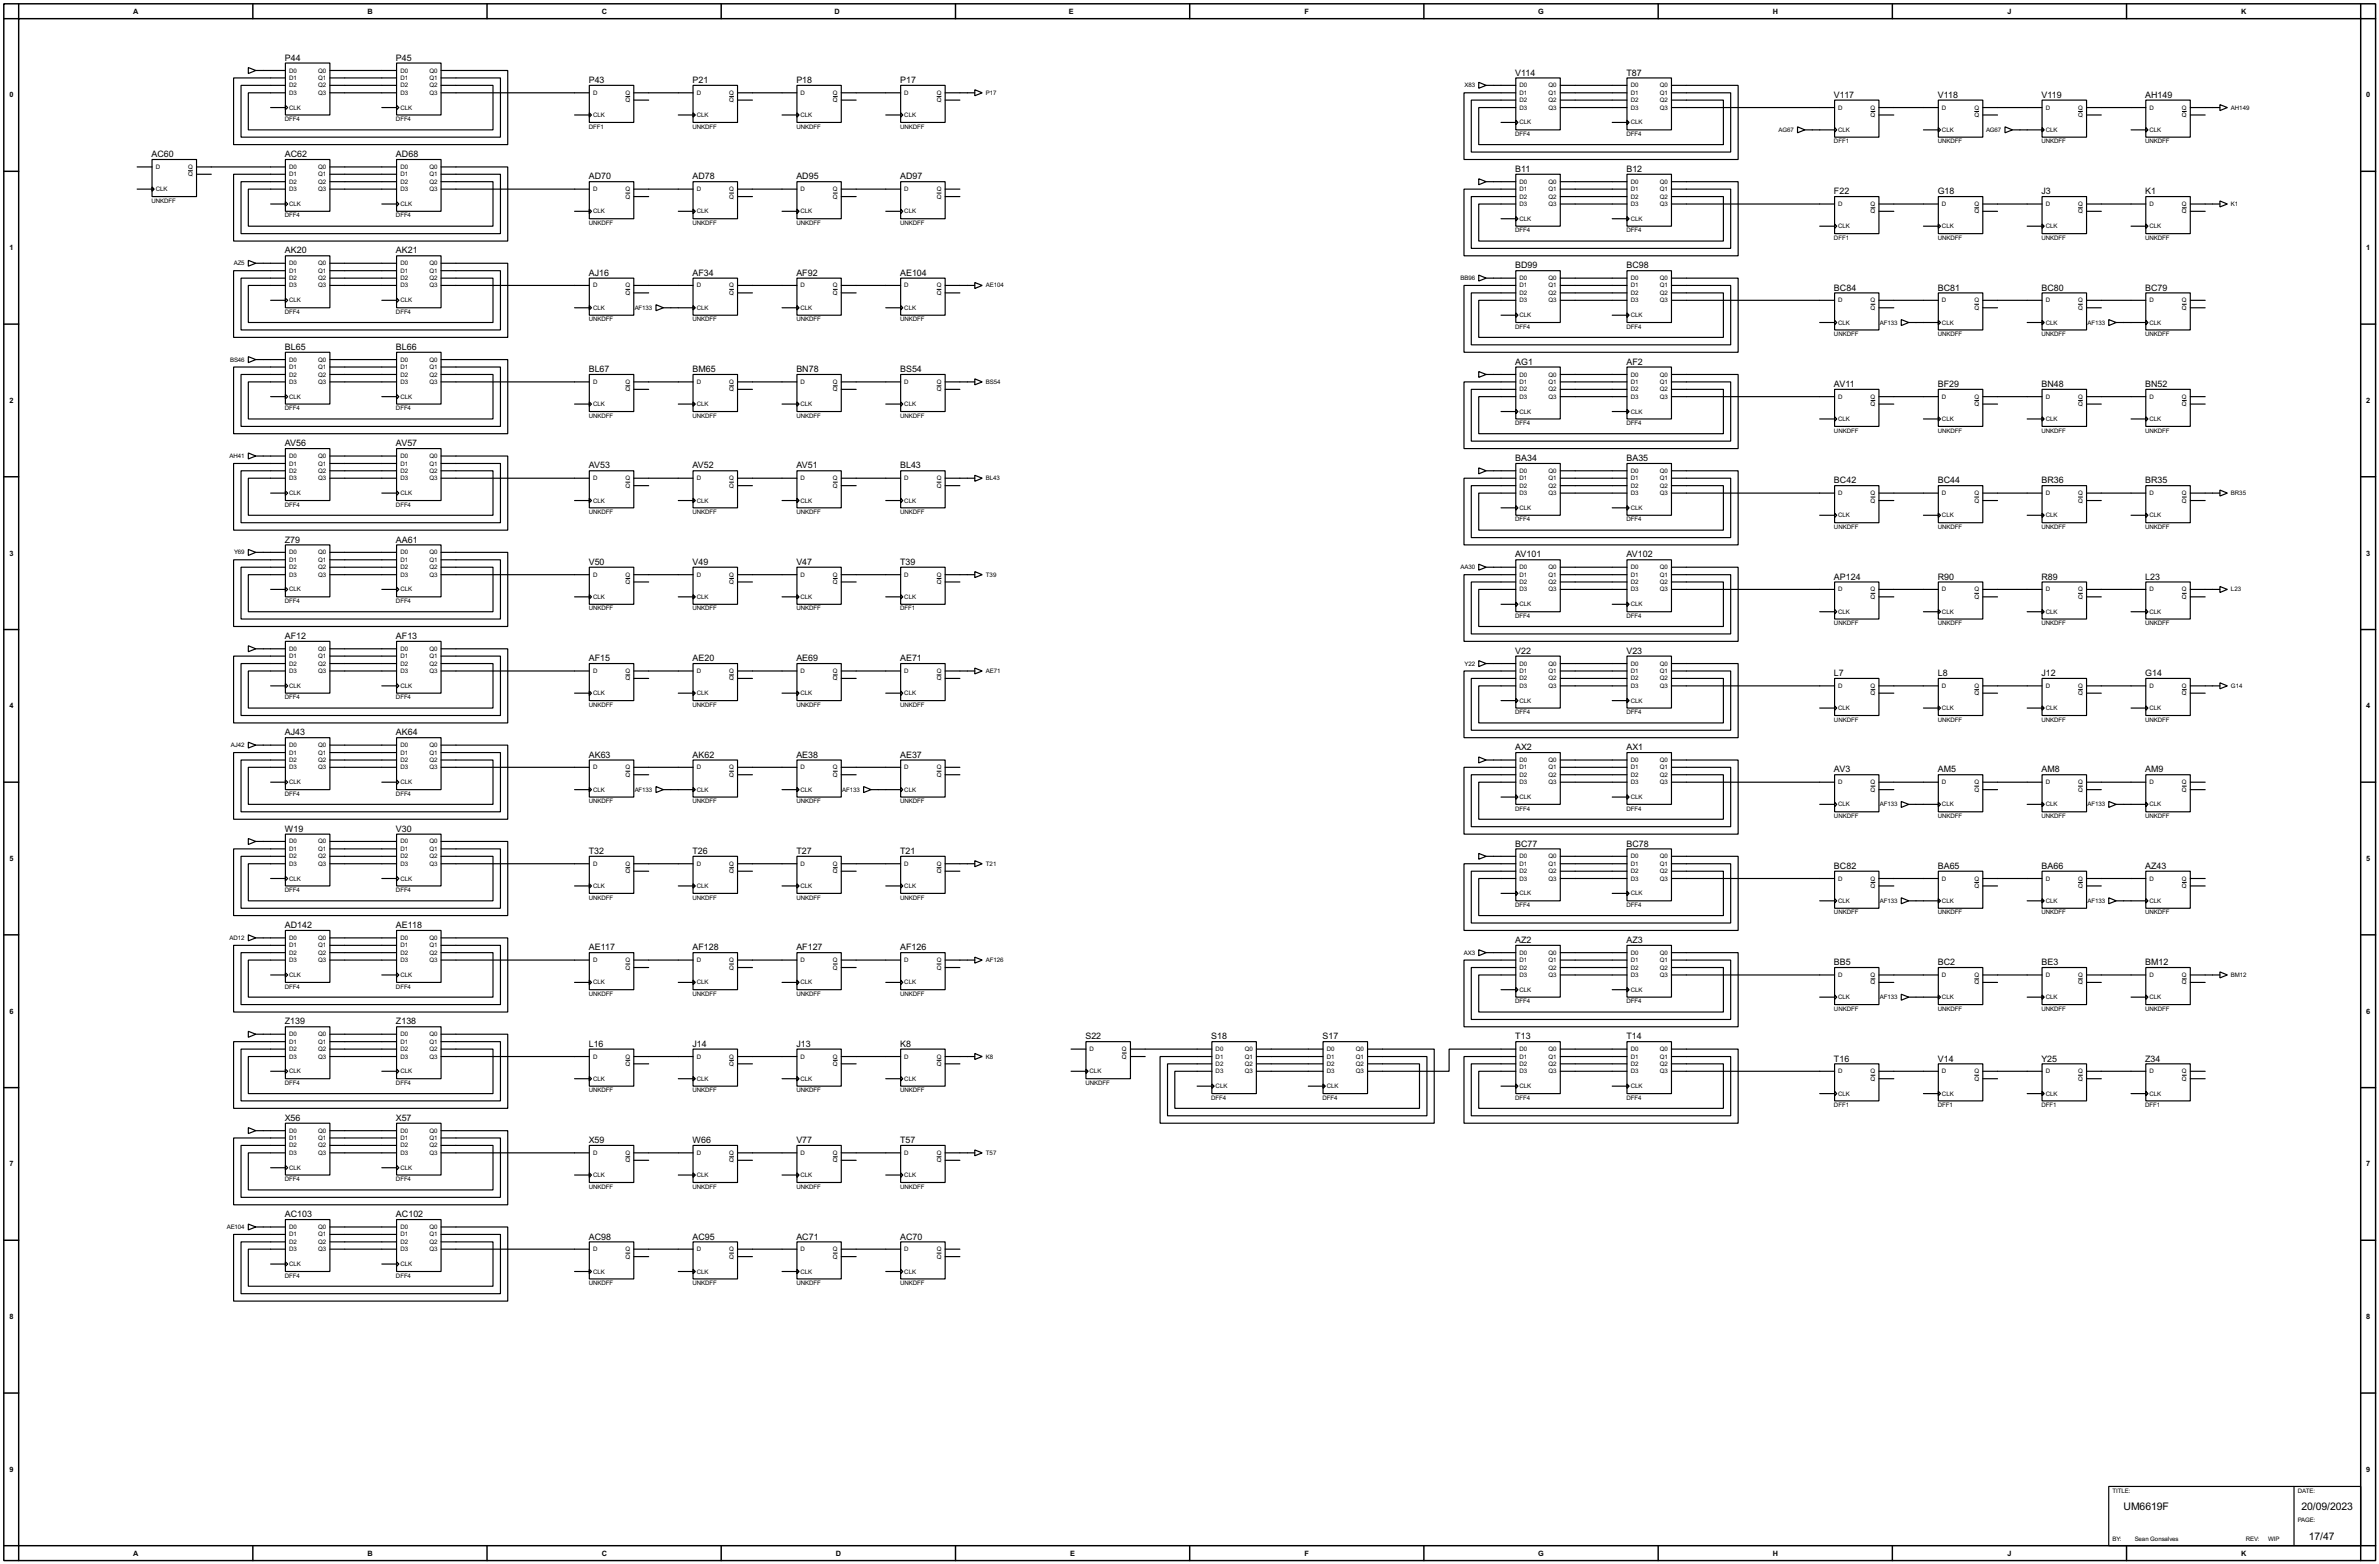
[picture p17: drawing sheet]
<svg xmlns="http://www.w3.org/2000/svg" width="815mm" height="536mm" viewBox="0 0 815 536" stroke-linecap="round" stroke-linejoin="round" font-family="sans-serif">
<defs><g id="words">
<g font-size="4">
<text x="727.8" y="517.5">UM6619F</text>
<text x="788.7" y="517.5">20/09/2023</text>
<text x="791.3" y="527.6">17/47</text>
</g>
<g font-size="3.4">
<text x="97.6" y="20.8">P44</text>
<text x="135.7" y="20.8">P45</text>
<text x="201.8" y="28.4">P43</text>
<text x="237.3" y="28.4">P21</text>
<text x="272.9" y="28.4">P18</text>
<text x="308.5" y="28.4">P17</text>
<text x="519.3" y="25.9">V114</text>
<text x="557.4" y="25.9">T87</text>
<text x="628.5" y="33.5">V117</text>
<text x="664.1" y="33.5">V118</text>
<text x="699.6" y="33.5">V119</text>
<text x="735.2" y="33.5">AH149</text>
<text x="51.9" y="53.8">AC60</text>
<text x="97.6" y="53.8">AC62</text>
<text x="135.7" y="53.8">AD68</text>
<text x="519.3" y="58.9">B11</text>
<text x="557.4" y="58.9">B12</text>
<text x="201.8" y="61.4">AD70</text>
<text x="237.3" y="61.4">AD78</text>
<text x="272.9" y="61.4">AD95</text>
<text x="308.5" y="61.4">AD97</text>
<text x="628.5" y="66.5">F22</text>
<text x="664.1" y="66.5">G18</text>
<text x="699.6" y="66.5">J3</text>
<text x="735.2" y="66.5">K1</text>
<text x="97.6" y="86.8">AK20</text>
<text x="135.7" y="86.8">AK21</text>
<text x="201.8" y="94.5">AJ16</text>
<text x="237.3" y="94.5">AF34</text>
<text x="272.9" y="94.5">AF92</text>
<text x="308.5" y="94.5">AE104</text>
<text x="519.3" y="92">BD99</text>
<text x="557.4" y="92">BC98</text>
<text x="628.5" y="99.5">BC84</text>
<text x="664.1" y="99.5">BC81</text>
<text x="699.6" y="99.5">BC80</text>
<text x="735.2" y="99.5">BC79</text>
<text x="97.6" y="119.9">BL65</text>
<text x="135.7" y="119.9">BL66</text>
<text x="519.3" y="124.9">AG1</text>
<text x="557.4" y="124.9">AF2</text>
<text x="201.8" y="127.5">BL67</text>
<text x="237.3" y="127.5">BM65</text>
<text x="272.9" y="127.5">BN78</text>
<text x="308.5" y="127.5">BS54</text>
<text x="628.5" y="132.6">AV11</text>
<text x="664.1" y="132.6">BF29</text>
<text x="699.6" y="132.6">BN48</text>
<text x="735.2" y="132.6">BN52</text>
<text x="97.6" y="152.9">AV56</text>
<text x="135.7" y="152.9">AV57</text>
<text x="201.8" y="160.5">AV53</text>
<text x="237.3" y="160.5">AV52</text>
<text x="272.9" y="160.5">AV51</text>
<text x="308.5" y="160.5">BL43</text>
<text x="519.3" y="158">BA34</text>
<text x="557.4" y="158">BA35</text>
<text x="628.5" y="165.6">BC42</text>
<text x="664.1" y="165.6">BC44</text>
<text x="699.6" y="165.6">BR36</text>
<text x="735.2" y="165.6">BR35</text>
<text x="97.6" y="185.9">Z79</text>
<text x="135.7" y="185.9">AA61</text>
<text x="519.3" y="191">AV101</text>
<text x="557.4" y="191">AV102</text>
<text x="201.8" y="193.6">V50</text>
<text x="237.3" y="193.6">V49</text>
<text x="272.9" y="193.6">V47</text>
<text x="308.5" y="193.6">T39</text>
<text x="628.5" y="198.6">AP124</text>
<text x="664.1" y="198.6">R90</text>
<text x="699.6" y="198.6">R89</text>
<text x="735.2" y="198.6">L23</text>
<text x="97.6" y="219">AF12</text>
<text x="135.7" y="219">AF13</text>
<text x="201.8" y="226.6">AF15</text>
<text x="237.3" y="226.6">AE20</text>
<text x="272.9" y="226.6">AE69</text>
<text x="308.5" y="226.6">AE71</text>
<text x="519.3" y="224">V22</text>
<text x="557.4" y="224">V23</text>
<text x="628.5" y="231.7">L7</text>
<text x="664.1" y="231.7">L8</text>
<text x="699.6" y="231.7">J12</text>
<text x="735.2" y="231.7">G14</text>
<text x="97.6" y="252">AJ43</text>
<text x="135.7" y="252">AK64</text>
<text x="519.3" y="257.1">AX2</text>
<text x="557.4" y="257.1">AX1</text>
<text x="201.8" y="259.6">AK63</text>
<text x="237.3" y="259.6">AK62</text>
<text x="272.9" y="259.6">AE38</text>
<text x="308.5" y="259.6">AE37</text>
<text x="628.5" y="264.7">AV3</text>
<text x="664.1" y="264.7">AM5</text>
<text x="699.6" y="264.7">AM8</text>
<text x="735.2" y="264.7">AM9</text>
<text x="97.6" y="285">W19</text>
<text x="135.7" y="285">V30</text>
<text x="201.8" y="292.6">T32</text>
<text x="237.3" y="292.6">T26</text>
<text x="272.9" y="292.6">T27</text>
<text x="308.5" y="292.6">T21</text>
<text x="519.3" y="290.1">BC77</text>
<text x="557.4" y="290.1">BC78</text>
<text x="628.5" y="297.7">BC82</text>
<text x="664.1" y="297.7">BA65</text>
<text x="699.6" y="297.7">BA66</text>
<text x="735.2" y="297.7">AZ43</text>
<text x="97.6" y="318">AD142</text>
<text x="135.7" y="318">AE118</text>
<text x="519.3" y="323.1">AZ2</text>
<text x="557.4" y="323.1">AZ3</text>
<text x="201.8" y="325.6">AE117</text>
<text x="237.3" y="325.6">AF128</text>
<text x="272.9" y="325.6">AF127</text>
<text x="308.5" y="325.6">AF126</text>
<text x="628.5" y="330.7">BB5</text>
<text x="664.1" y="330.7">BC2</text>
<text x="699.6" y="330.7">BE3</text>
<text x="735.2" y="330.7">BM12</text>
<text x="97.6" y="351">Z139</text>
<text x="135.7" y="351">Z138</text>
<text x="201.8" y="358.7">L16</text>
<text x="237.3" y="358.7">J14</text>
<text x="272.9" y="358.7">J13</text>
<text x="308.5" y="358.7">K8</text>
<text x="372" y="356.1">S22</text>
<text x="415.1" y="356.1">S18</text>
<text x="453.2" y="356.1">S17</text>
<text x="519.3" y="356.1">T13</text>
<text x="557.4" y="356.1">T14</text>
<text x="628.5" y="363.7">T16</text>
<text x="664.1" y="363.7">V14</text>
<text x="699.6" y="363.7">Y25</text>
<text x="735.2" y="363.7">Z34</text>
<text x="97.6" y="384.1">X56</text>
<text x="135.7" y="384.1">X57</text>
<text x="201.8" y="391.7">X59</text>
<text x="237.3" y="391.7">W66</text>
<text x="272.9" y="391.7">V77</text>
<text x="308.5" y="391.7">T57</text>
<text x="97.6" y="417.1">AC103</text>
<text x="135.7" y="417.1">AC102</text>
<text x="201.8" y="424.7">AC98</text>
<text x="237.3" y="424.7">AC95</text>
<text x="272.9" y="424.7">AC71</text>
<text x="308.5" y="424.7">AC70</text>
</g>
<g font-size="2.8">
<text x="45.7" y="4.7">A</text>
<text x="126" y="4.7">B</text>
<text x="206.2" y="4.7">C</text>
<text x="286" y="4.7">D</text>
<text x="366.3" y="4.7">E</text>
<text x="447.1" y="4.7">F</text>
<text x="527.2" y="4.7">G</text>
<text x="607.5" y="4.7">H</text>
<text x="688" y="4.7">J</text>
<text x="768.1" y="4.7">K</text>
<text x="3.2" y="33.4">0</text>
<text x="810.9" y="33.4">0</text>
<text x="3.2" y="85.7">1</text>
<text x="810.9" y="85.7">1</text>
<text x="3.2" y="138.1">2</text>
<text x="810.9" y="138.1">2</text>
<text x="3.2" y="190.4">3</text>
<text x="810.9" y="190.4">3</text>
<text x="3.2" y="242.7">4</text>
<text x="810.9" y="242.7">4</text>
<text x="3.2" y="295">5</text>
<text x="810.9" y="295">5</text>
<text x="3.2" y="347.4">6</text>
<text x="810.9" y="347.4">6</text>
<text x="3.2" y="399.7">7</text>
<text x="810.9" y="399.7">7</text>
<text x="3.2" y="452">8</text>
<text x="810.9" y="452">8</text>
<text x="3.2" y="504.3">9</text>
<text x="810.9" y="504.3">9</text>
<text x="45.7" y="533">A</text>
<text x="126" y="533">B</text>
<text x="206.2" y="533">C</text>
<text x="286.5" y="533">D</text>
<text x="366.8" y="533">E</text>
<text x="447.1" y="533">F</text>
<text x="527.2" y="533">G</text>
<text x="607.5" y="533">H</text>
<text x="688" y="533">J</text>
<text x="768.1" y="533">K</text>
</g>
<g font-size="2.4">
<text x="99.1" y="24.8">D0</text>
<text x="99.1" y="27.4">D1</text>
<text x="99.1" y="30">D2</text>
<text x="109.1" y="24.8">Q0</text>
<text x="109.1" y="27.4">Q1</text>
<text x="109.1" y="30">Q2</text>
<text x="137.2" y="24.8">D0</text>
<text x="137.2" y="27.4">D1</text>
<text x="137.2" y="30">D2</text>
<text x="147.2" y="24.8">Q0</text>
<text x="147.2" y="27.4">Q1</text>
<text x="147.2" y="30">Q2</text>
<text x="501.9" y="30">X83</text>
<text x="520.8" y="30">D0</text>
<text x="530.7" y="30">Q0</text>
<text x="558.9" y="30">D0</text>
<text x="568.8" y="30">Q0</text>
<text x="99.1" y="32.5">D3</text>
<text x="109.1" y="32.5">Q3</text>
<text x="137.2" y="32.5">D3</text>
<text x="147.2" y="32.5">Q3</text>
<text x="203.3" y="32.5">D</text>
<text x="214.4" y="35">Q</text>
<text x="214.4" y="32.5">Q</text>
<text x="238.8" y="32.5">D</text>
<text x="249.9" y="35">Q</text>
<text x="249.9" y="32.5">Q</text>
<text x="274.4" y="32.5">D</text>
<text x="285.5" y="35">Q</text>
<text x="285.5" y="32.5">Q</text>
<text x="309.9" y="32.5">D</text>
<text x="321" y="35">Q</text>
<text x="321" y="32.5">Q</text>
<text x="337.9" y="32.5">P17</text>
<text x="520.8" y="32.5">D1</text>
<text x="520.8" y="35">D2</text>
<text x="530.7" y="32.5">Q1</text>
<text x="530.7" y="35">Q2</text>
<text x="558.9" y="32.5">D1</text>
<text x="558.9" y="35">D2</text>
<text x="568.8" y="32.5">Q1</text>
<text x="568.8" y="35">Q2</text>
<text x="97.6" y="41.5">DFF4</text>
<text x="99.1" y="37.5">CLK</text>
<text x="135.7" y="41.5">DFF4</text>
<text x="137.2" y="37.5">CLK</text>
<text x="203.3" y="40.1">CLK</text>
<text x="238.8" y="40.1">CLK</text>
<text x="274.4" y="40.1">CLK</text>
<text x="309.9" y="40.1">CLK</text>
<text x="520.8" y="37.5">D3</text>
<text x="530.7" y="37.5">Q3</text>
<text x="558.9" y="37.5">D3</text>
<text x="568.8" y="37.5">Q3</text>
<text x="630" y="37.5">D</text>
<text x="641.1" y="40.1">Q</text>
<text x="641.1" y="37.5">Q</text>
<text x="665.5" y="37.5">D</text>
<text x="676.6" y="40.1">Q</text>
<text x="676.6" y="37.5">Q</text>
<text x="701.1" y="37.5">D</text>
<text x="712.2" y="40.1">Q</text>
<text x="712.2" y="37.5">Q</text>
<text x="736.7" y="37.5">D</text>
<text x="747.8" y="40.1">Q</text>
<text x="747.8" y="37.5">Q</text>
<text x="764.6" y="37.5">AH149</text>
<text x="201.8" y="44.1">DFF1</text>
<text x="237.3" y="44.1">UNKDFF</text>
<text x="272.9" y="44.1">UNKDFF</text>
<text x="308.5" y="44.1">UNKDFF</text>
<text x="519.3" y="46.6">DFF4</text>
<text x="520.8" y="42.7">CLK</text>
<text x="557.4" y="46.6">DFF4</text>
<text x="558.9" y="42.7">CLK</text>
<text x="609.5" y="45.2">AG67</text>
<text x="630" y="45.2">CLK</text>
<text x="665.5" y="45.2">CLK</text>
<text x="680.6" y="45.2">AG67</text>
<text x="701.1" y="45.2">CLK</text>
<text x="736.7" y="45.2">CLK</text>
<text x="628.5" y="49.1">DFF1</text>
<text x="664.1" y="49.1">UNKDFF</text>
<text x="699.6" y="49.1">UNKDFF</text>
<text x="735.2" y="49.1">UNKDFF</text>
<text x="53.4" y="57.9">D</text>
<text x="64.5" y="57.9">Q</text>
<text x="99.1" y="57.9">D0</text>
<text x="109.1" y="57.9">Q0</text>
<text x="137.2" y="57.9">D0</text>
<text x="147.2" y="57.9">Q0</text>
<text x="53.4" y="65.5">CLK</text>
<text x="64.5" y="60.4">Q</text>
<text x="99.1" y="60.4">D1</text>
<text x="99.1" y="62.9">D2</text>
<text x="99.1" y="65.5">D3</text>
<text x="109.1" y="60.4">Q1</text>
<text x="109.1" y="62.9">Q2</text>
<text x="109.1" y="65.5">Q3</text>
<text x="137.2" y="60.4">D1</text>
<text x="137.2" y="62.9">D2</text>
<text x="137.2" y="65.5">D3</text>
<text x="147.2" y="60.4">Q1</text>
<text x="147.2" y="62.9">Q2</text>
<text x="147.2" y="65.5">Q3</text>
<text x="203.3" y="65.5">D</text>
<text x="214.4" y="65.5">Q</text>
<text x="238.8" y="65.5">D</text>
<text x="249.9" y="65.5">Q</text>
<text x="274.4" y="65.5">D</text>
<text x="285.5" y="65.5">Q</text>
<text x="309.9" y="65.5">D</text>
<text x="321" y="65.5">Q</text>
<text x="520.8" y="62.9">D0</text>
<text x="520.8" y="65.5">D1</text>
<text x="530.7" y="62.9">Q0</text>
<text x="530.7" y="65.5">Q1</text>
<text x="558.9" y="62.9">D0</text>
<text x="558.9" y="65.5">D1</text>
<text x="568.8" y="62.9">Q0</text>
<text x="568.8" y="65.5">Q1</text>
<text x="51.9" y="69.5">UNKDFF</text>
<text x="99.1" y="70.6">CLK</text>
<text x="137.2" y="70.6">CLK</text>
<text x="214.4" y="68.1">Q</text>
<text x="249.9" y="68.1">Q</text>
<text x="285.5" y="68.1">Q</text>
<text x="321" y="68.1">Q</text>
<text x="520.8" y="68.1">D2</text>
<text x="520.8" y="70.6">D3</text>
<text x="530.7" y="68.1">Q2</text>
<text x="530.7" y="70.6">Q3</text>
<text x="558.9" y="68.1">D2</text>
<text x="558.9" y="70.6">D3</text>
<text x="568.8" y="68.1">Q2</text>
<text x="568.8" y="70.6">Q3</text>
<text x="630" y="70.6">D</text>
<text x="641.1" y="70.6">Q</text>
<text x="665.5" y="70.6">D</text>
<text x="676.6" y="70.6">Q</text>
<text x="701.1" y="70.6">D</text>
<text x="712.2" y="70.6">Q</text>
<text x="736.7" y="70.6">D</text>
<text x="747.8" y="70.6">Q</text>
<text x="764.6" y="70.6">K1</text>
<text x="97.6" y="74.5">DFF4</text>
<text x="135.7" y="74.5">DFF4</text>
<text x="201.8" y="77">UNKDFF</text>
<text x="203.3" y="73.1">CLK</text>
<text x="237.3" y="77">UNKDFF</text>
<text x="238.8" y="73.1">CLK</text>
<text x="272.9" y="77">UNKDFF</text>
<text x="274.4" y="73.1">CLK</text>
<text x="308.5" y="77">UNKDFF</text>
<text x="309.9" y="73.1">CLK</text>
<text x="520.8" y="75.6">CLK</text>
<text x="558.9" y="75.6">CLK</text>
<text x="641.1" y="73.1">Q</text>
<text x="676.6" y="73.1">Q</text>
<text x="712.2" y="73.1">Q</text>
<text x="747.8" y="73.1">Q</text>
<text x="519.3" y="79.6">DFF4</text>
<text x="557.4" y="79.6">DFF4</text>
<text x="628.5" y="82.2">DFF1</text>
<text x="630" y="78.2">CLK</text>
<text x="664.1" y="82.2">UNKDFF</text>
<text x="665.5" y="78.2">CLK</text>
<text x="699.6" y="82.2">UNKDFF</text>
<text x="701.1" y="78.2">CLK</text>
<text x="735.2" y="82.2">UNKDFF</text>
<text x="736.7" y="78.2">CLK</text>
<text x="80.1" y="90.9">AZ5</text>
<text x="99.1" y="90.9">D0</text>
<text x="99.1" y="93.5">D1</text>
<text x="99.1" y="96">D2</text>
<text x="109.1" y="90.9">Q0</text>
<text x="109.1" y="93.5">Q1</text>
<text x="109.1" y="96">Q2</text>
<text x="137.2" y="90.9">D0</text>
<text x="137.2" y="93.5">D1</text>
<text x="137.2" y="96">D2</text>
<text x="147.2" y="90.9">Q0</text>
<text x="147.2" y="93.5">Q1</text>
<text x="147.2" y="96">Q2</text>
<text x="500.5" y="96">BB96</text>
<text x="520.8" y="96">D0</text>
<text x="530.7" y="96">Q0</text>
<text x="558.9" y="96">D0</text>
<text x="568.8" y="96">Q0</text>
<text x="99.1" y="98.5">D3</text>
<text x="109.1" y="98.5">Q3</text>
<text x="137.2" y="98.5">D3</text>
<text x="147.2" y="98.5">Q3</text>
<text x="203.3" y="98.5">D</text>
<text x="214.4" y="101">Q</text>
<text x="214.4" y="98.5">Q</text>
<text x="238.8" y="98.5">D</text>
<text x="249.9" y="101">Q</text>
<text x="249.9" y="98.5">Q</text>
<text x="274.4" y="98.5">D</text>
<text x="285.5" y="101">Q</text>
<text x="285.5" y="98.5">Q</text>
<text x="309.9" y="98.5">D</text>
<text x="321" y="101">Q</text>
<text x="321" y="98.5">Q</text>
<text x="337.9" y="98.5">AE104</text>
<text x="520.8" y="98.5">D1</text>
<text x="520.8" y="101">D2</text>
<text x="530.7" y="98.5">Q1</text>
<text x="530.7" y="101">Q2</text>
<text x="558.9" y="98.5">D1</text>
<text x="558.9" y="101">D2</text>
<text x="568.8" y="98.5">Q1</text>
<text x="568.8" y="101">Q2</text>
<text x="97.6" y="107.6">DFF4</text>
<text x="99.1" y="103.6">CLK</text>
<text x="135.7" y="107.6">DFF4</text>
<text x="137.2" y="103.6">CLK</text>
<text x="203.3" y="106.2">CLK</text>
<text x="217.5" y="106.2">AF133</text>
<text x="238.8" y="106.2">CLK</text>
<text x="274.4" y="106.2">CLK</text>
<text x="309.9" y="106.2">CLK</text>
<text x="520.8" y="103.6">D3</text>
<text x="530.7" y="103.6">Q3</text>
<text x="558.9" y="103.6">D3</text>
<text x="568.8" y="103.6">Q3</text>
<text x="630" y="103.6">D</text>
<text x="641.1" y="106.2">Q</text>
<text x="641.1" y="103.6">Q</text>
<text x="665.5" y="103.6">D</text>
<text x="676.6" y="106.2">Q</text>
<text x="676.6" y="103.6">Q</text>
<text x="701.1" y="103.6">D</text>
<text x="712.2" y="106.2">Q</text>
<text x="712.2" y="103.6">Q</text>
<text x="736.7" y="103.6">D</text>
<text x="747.8" y="106.2">Q</text>
<text x="747.8" y="103.6">Q</text>
<text x="201.8" y="110.1">UNKDFF</text>
<text x="237.3" y="110.1">UNKDFF</text>
<text x="272.9" y="110.1">UNKDFF</text>
<text x="308.5" y="110.1">UNKDFF</text>
<text x="519.3" y="112.6">DFF4</text>
<text x="520.8" y="108.7">CLK</text>
<text x="557.4" y="112.6">DFF4</text>
<text x="558.9" y="108.7">CLK</text>
<text x="630" y="111.2">CLK</text>
<text x="644.2" y="111.2">AF133</text>
<text x="665.5" y="111.2">CLK</text>
<text x="701.1" y="111.2">CLK</text>
<text x="715.4" y="111.2">AF133</text>
<text x="736.7" y="111.2">CLK</text>
<text x="628.5" y="115.1">UNKDFF</text>
<text x="664.1" y="115.1">UNKDFF</text>
<text x="699.6" y="115.1">UNKDFF</text>
<text x="735.2" y="115.1">UNKDFF</text>
<text x="78.9" y="123.9">BS46</text>
<text x="99.1" y="123.9">D0</text>
<text x="109.1" y="123.9">Q0</text>
<text x="137.2" y="123.9">D0</text>
<text x="147.2" y="123.9">Q0</text>
<text x="99.1" y="126.4">D1</text>
<text x="99.1" y="129">D2</text>
<text x="99.1" y="131.6">D3</text>
<text x="109.1" y="126.4">Q1</text>
<text x="109.1" y="129">Q2</text>
<text x="109.1" y="131.6">Q3</text>
<text x="137.2" y="126.4">D1</text>
<text x="137.2" y="129">D2</text>
<text x="137.2" y="131.6">D3</text>
<text x="147.2" y="126.4">Q1</text>
<text x="147.2" y="129">Q2</text>
<text x="147.2" y="131.6">Q3</text>
<text x="203.3" y="131.6">D</text>
<text x="214.4" y="131.6">Q</text>
<text x="238.8" y="131.6">D</text>
<text x="249.9" y="131.6">Q</text>
<text x="274.4" y="131.6">D</text>
<text x="285.5" y="131.6">Q</text>
<text x="309.9" y="131.6">D</text>
<text x="321" y="131.6">Q</text>
<text x="337.9" y="131.6">BS54</text>
<text x="520.8" y="129">D0</text>
<text x="520.8" y="131.6">D1</text>
<text x="530.7" y="129">Q0</text>
<text x="530.7" y="131.6">Q1</text>
<text x="558.9" y="129">D0</text>
<text x="558.9" y="131.6">D1</text>
<text x="568.8" y="129">Q0</text>
<text x="568.8" y="131.6">Q1</text>
<text x="99.1" y="136.6">CLK</text>
<text x="137.2" y="136.6">CLK</text>
<text x="214.4" y="134.1">Q</text>
<text x="249.9" y="134.1">Q</text>
<text x="285.5" y="134.1">Q</text>
<text x="321" y="134.1">Q</text>
<text x="520.8" y="134.1">D2</text>
<text x="520.8" y="136.6">D3</text>
<text x="530.7" y="134.1">Q2</text>
<text x="530.7" y="136.6">Q3</text>
<text x="558.9" y="134.1">D2</text>
<text x="558.9" y="136.6">D3</text>
<text x="568.8" y="134.1">Q2</text>
<text x="568.8" y="136.6">Q3</text>
<text x="630" y="136.6">D</text>
<text x="641.1" y="136.6">Q</text>
<text x="665.5" y="136.6">D</text>
<text x="676.6" y="136.6">Q</text>
<text x="701.1" y="136.6">D</text>
<text x="712.2" y="136.6">Q</text>
<text x="736.7" y="136.6">D</text>
<text x="747.8" y="136.6">Q</text>
<text x="97.6" y="140.5">DFF4</text>
<text x="135.7" y="140.5">DFF4</text>
<text x="201.8" y="143.1">UNKDFF</text>
<text x="203.3" y="139.1">CLK</text>
<text x="237.3" y="143.1">UNKDFF</text>
<text x="238.8" y="139.1">CLK</text>
<text x="272.9" y="143.1">UNKDFF</text>
<text x="274.4" y="139.1">CLK</text>
<text x="308.5" y="143.1">UNKDFF</text>
<text x="309.9" y="139.1">CLK</text>
<text x="520.8" y="141.7">CLK</text>
<text x="558.9" y="141.7">CLK</text>
<text x="641.1" y="139.1">Q</text>
<text x="676.6" y="139.1">Q</text>
<text x="712.2" y="139.1">Q</text>
<text x="747.8" y="139.1">Q</text>
<text x="519.3" y="145.7">DFF4</text>
<text x="557.4" y="145.7">DFF4</text>
<text x="628.5" y="148.2">UNKDFF</text>
<text x="630" y="144.3">CLK</text>
<text x="664.1" y="148.2">UNKDFF</text>
<text x="665.5" y="144.3">CLK</text>
<text x="699.6" y="148.2">UNKDFF</text>
<text x="701.1" y="144.3">CLK</text>
<text x="735.2" y="148.2">UNKDFF</text>
<text x="736.7" y="144.3">CLK</text>
<text x="78.7" y="157">AH41</text>
<text x="99.1" y="157">D0</text>
<text x="99.1" y="159.5">D1</text>
<text x="109.1" y="157">Q0</text>
<text x="109.1" y="159.5">Q1</text>
<text x="137.2" y="157">D0</text>
<text x="137.2" y="159.5">D1</text>
<text x="147.2" y="157">Q0</text>
<text x="147.2" y="159.5">Q1</text>
<text x="99.1" y="162">D2</text>
<text x="99.1" y="164.5">D3</text>
<text x="109.1" y="162">Q2</text>
<text x="109.1" y="164.5">Q3</text>
<text x="137.2" y="162">D2</text>
<text x="137.2" y="164.5">D3</text>
<text x="147.2" y="162">Q2</text>
<text x="147.2" y="164.5">Q3</text>
<text x="203.3" y="164.5">D</text>
<text x="214.4" y="167.1">Q</text>
<text x="214.4" y="164.5">Q</text>
<text x="238.8" y="164.5">D</text>
<text x="249.9" y="167.1">Q</text>
<text x="249.9" y="164.5">Q</text>
<text x="274.4" y="164.5">D</text>
<text x="285.5" y="167.1">Q</text>
<text x="285.5" y="164.5">Q</text>
<text x="309.9" y="164.5">D</text>
<text x="321" y="167.1">Q</text>
<text x="321" y="164.5">Q</text>
<text x="337.9" y="164.5">BL43</text>
<text x="520.8" y="162">D0</text>
<text x="520.8" y="164.5">D1</text>
<text x="520.8" y="167.1">D2</text>
<text x="530.7" y="162">Q0</text>
<text x="530.7" y="164.5">Q1</text>
<text x="530.7" y="167.1">Q2</text>
<text x="558.9" y="162">D0</text>
<text x="558.9" y="164.5">D1</text>
<text x="558.9" y="167.1">D2</text>
<text x="568.8" y="162">Q0</text>
<text x="568.8" y="164.5">Q1</text>
<text x="568.8" y="167.1">Q2</text>
<text x="97.6" y="173.6">DFF4</text>
<text x="99.1" y="169.7">CLK</text>
<text x="135.7" y="173.6">DFF4</text>
<text x="137.2" y="169.7">CLK</text>
<text x="203.3" y="172.2">CLK</text>
<text x="238.8" y="172.2">CLK</text>
<text x="274.4" y="172.2">CLK</text>
<text x="309.9" y="172.2">CLK</text>
<text x="520.8" y="169.7">D3</text>
<text x="530.7" y="169.7">Q3</text>
<text x="558.9" y="169.7">D3</text>
<text x="568.8" y="169.7">Q3</text>
<text x="630" y="169.7">D</text>
<text x="641.1" y="172.2">Q</text>
<text x="641.1" y="169.7">Q</text>
<text x="665.5" y="169.7">D</text>
<text x="676.6" y="172.2">Q</text>
<text x="676.6" y="169.7">Q</text>
<text x="701.1" y="169.7">D</text>
<text x="712.2" y="172.2">Q</text>
<text x="712.2" y="169.7">Q</text>
<text x="736.7" y="169.7">D</text>
<text x="747.8" y="172.2">Q</text>
<text x="747.8" y="169.7">Q</text>
<text x="764.6" y="169.7">BR35</text>
<text x="201.8" y="176.1">UNKDFF</text>
<text x="237.3" y="176.1">UNKDFF</text>
<text x="272.9" y="176.1">UNKDFF</text>
<text x="308.5" y="176.1">UNKDFF</text>
<text x="519.3" y="178.7">DFF4</text>
<text x="520.8" y="174.7">CLK</text>
<text x="557.4" y="178.7">DFF4</text>
<text x="558.9" y="174.7">CLK</text>
<text x="630" y="177.3">CLK</text>
<text x="665.5" y="177.3">CLK</text>
<text x="701.1" y="177.3">CLK</text>
<text x="736.7" y="177.3">CLK</text>
<text x="628.5" y="181.2">UNKDFF</text>
<text x="664.1" y="181.2">UNKDFF</text>
<text x="699.6" y="181.2">UNKDFF</text>
<text x="735.2" y="181.2">UNKDFF</text>
<text x="80.3" y="190">Y69</text>
<text x="99.1" y="190">D0</text>
<text x="109.1" y="190">Q0</text>
<text x="137.2" y="190">D0</text>
<text x="147.2" y="190">Q0</text>
<text x="99.1" y="192.5">D1</text>
<text x="99.1" y="195.1">D2</text>
<text x="99.1" y="197.6">D3</text>
<text x="109.1" y="192.5">Q1</text>
<text x="109.1" y="195.1">Q2</text>
<text x="109.1" y="197.6">Q3</text>
<text x="137.2" y="192.5">D1</text>
<text x="137.2" y="195.1">D2</text>
<text x="137.2" y="197.6">D3</text>
<text x="147.2" y="192.5">Q1</text>
<text x="147.2" y="195.1">Q2</text>
<text x="147.2" y="197.6">Q3</text>
<text x="203.3" y="197.6">D</text>
<text x="214.4" y="197.6">Q</text>
<text x="238.8" y="197.6">D</text>
<text x="249.9" y="197.6">Q</text>
<text x="274.4" y="197.6">D</text>
<text x="285.5" y="197.6">Q</text>
<text x="309.9" y="197.6">D</text>
<text x="321" y="197.6">Q</text>
<text x="337.9" y="197.6">T39</text>
<text x="500.5" y="195.1">AA30</text>
<text x="520.8" y="195.1">D0</text>
<text x="520.8" y="197.6">D1</text>
<text x="530.7" y="195.1">Q0</text>
<text x="530.7" y="197.6">Q1</text>
<text x="558.9" y="195.1">D0</text>
<text x="558.9" y="197.6">D1</text>
<text x="568.8" y="195.1">Q0</text>
<text x="568.8" y="197.6">Q1</text>
<text x="99.1" y="202.7">CLK</text>
<text x="137.2" y="202.7">CLK</text>
<text x="214.4" y="200.1">Q</text>
<text x="249.9" y="200.1">Q</text>
<text x="285.5" y="200.1">Q</text>
<text x="321" y="200.1">Q</text>
<text x="520.8" y="200.1">D2</text>
<text x="520.8" y="202.7">D3</text>
<text x="530.7" y="200.1">Q2</text>
<text x="530.7" y="202.7">Q3</text>
<text x="558.9" y="200.1">D2</text>
<text x="558.9" y="202.7">D3</text>
<text x="568.8" y="200.1">Q2</text>
<text x="568.8" y="202.7">Q3</text>
<text x="630" y="202.7">D</text>
<text x="641.1" y="202.7">Q</text>
<text x="665.5" y="202.7">D</text>
<text x="676.6" y="202.7">Q</text>
<text x="701.1" y="202.7">D</text>
<text x="712.2" y="202.7">Q</text>
<text x="736.7" y="202.7">D</text>
<text x="747.8" y="202.7">Q</text>
<text x="764.6" y="202.7">L23</text>
<text x="97.6" y="206.6">DFF4</text>
<text x="135.7" y="206.6">DFF4</text>
<text x="201.8" y="209.2">UNKDFF</text>
<text x="203.3" y="205.2">CLK</text>
<text x="237.3" y="209.2">UNKDFF</text>
<text x="238.8" y="205.2">CLK</text>
<text x="272.9" y="209.2">UNKDFF</text>
<text x="274.4" y="205.2">CLK</text>
<text x="308.5" y="209.2">DFF1</text>
<text x="309.9" y="205.2">CLK</text>
<text x="520.8" y="207.8">CLK</text>
<text x="558.9" y="207.8">CLK</text>
<text x="641.1" y="205.2">Q</text>
<text x="676.6" y="205.2">Q</text>
<text x="712.2" y="205.2">Q</text>
<text x="747.8" y="205.2">Q</text>
<text x="519.3" y="211.7">DFF4</text>
<text x="557.4" y="211.7">DFF4</text>
<text x="628.5" y="214.2">UNKDFF</text>
<text x="630" y="210.3">CLK</text>
<text x="664.1" y="214.2">UNKDFF</text>
<text x="665.5" y="210.3">CLK</text>
<text x="699.6" y="214.2">UNKDFF</text>
<text x="701.1" y="210.3">CLK</text>
<text x="735.2" y="214.2">UNKDFF</text>
<text x="736.7" y="210.3">CLK</text>
<text x="99.1" y="223">D0</text>
<text x="99.1" y="225.5">D1</text>
<text x="109.1" y="223">Q0</text>
<text x="109.1" y="225.5">Q1</text>
<text x="137.2" y="223">D0</text>
<text x="137.2" y="225.5">D1</text>
<text x="147.2" y="223">Q0</text>
<text x="147.2" y="225.5">Q1</text>
<text x="99.1" y="228.1">D2</text>
<text x="99.1" y="230.6">D3</text>
<text x="109.1" y="228.1">Q2</text>
<text x="109.1" y="230.6">Q3</text>
<text x="137.2" y="228.1">D2</text>
<text x="137.2" y="230.6">D3</text>
<text x="147.2" y="228.1">Q2</text>
<text x="147.2" y="230.6">Q3</text>
<text x="203.3" y="230.6">D</text>
<text x="214.4" y="233.2">Q</text>
<text x="214.4" y="230.6">Q</text>
<text x="238.8" y="230.6">D</text>
<text x="249.9" y="233.2">Q</text>
<text x="249.9" y="230.6">Q</text>
<text x="274.4" y="230.6">D</text>
<text x="285.5" y="233.2">Q</text>
<text x="285.5" y="230.6">Q</text>
<text x="309.9" y="230.6">D</text>
<text x="321" y="233.2">Q</text>
<text x="321" y="230.6">Q</text>
<text x="337.9" y="230.6">AE71</text>
<text x="501.9" y="228.1">Y22</text>
<text x="520.8" y="228.1">D0</text>
<text x="520.8" y="230.6">D1</text>
<text x="520.8" y="233.2">D2</text>
<text x="530.7" y="228.1">Q0</text>
<text x="530.7" y="230.6">Q1</text>
<text x="530.7" y="233.2">Q2</text>
<text x="558.9" y="228.1">D0</text>
<text x="558.9" y="230.6">D1</text>
<text x="558.9" y="233.2">D2</text>
<text x="568.8" y="228.1">Q0</text>
<text x="568.8" y="230.6">Q1</text>
<text x="568.8" y="233.2">Q2</text>
<text x="97.6" y="239.6">DFF4</text>
<text x="99.1" y="235.7">CLK</text>
<text x="135.7" y="239.6">DFF4</text>
<text x="137.2" y="235.7">CLK</text>
<text x="203.3" y="238.2">CLK</text>
<text x="238.8" y="238.2">CLK</text>
<text x="274.4" y="238.2">CLK</text>
<text x="309.9" y="238.2">CLK</text>
<text x="520.8" y="235.7">D3</text>
<text x="530.7" y="235.7">Q3</text>
<text x="558.9" y="235.7">D3</text>
<text x="568.8" y="235.7">Q3</text>
<text x="630" y="235.7">D</text>
<text x="641.1" y="238.2">Q</text>
<text x="641.1" y="235.7">Q</text>
<text x="665.5" y="235.7">D</text>
<text x="676.6" y="238.2">Q</text>
<text x="676.6" y="235.7">Q</text>
<text x="701.1" y="235.7">D</text>
<text x="712.2" y="238.2">Q</text>
<text x="712.2" y="235.7">Q</text>
<text x="736.7" y="235.7">D</text>
<text x="747.8" y="238.2">Q</text>
<text x="747.8" y="235.7">Q</text>
<text x="764.6" y="235.7">G14</text>
<text x="201.8" y="242.2">UNKDFF</text>
<text x="237.3" y="242.2">UNKDFF</text>
<text x="272.9" y="242.2">UNKDFF</text>
<text x="308.5" y="242.2">UNKDFF</text>
<text x="519.3" y="244.7">DFF4</text>
<text x="520.8" y="240.8">CLK</text>
<text x="557.4" y="244.7">DFF4</text>
<text x="558.9" y="240.8">CLK</text>
<text x="630" y="243.3">CLK</text>
<text x="665.5" y="243.3">CLK</text>
<text x="701.1" y="243.3">CLK</text>
<text x="736.7" y="243.3">CLK</text>
<text x="628.5" y="247.3">UNKDFF</text>
<text x="664.1" y="247.3">UNKDFF</text>
<text x="699.6" y="247.3">UNKDFF</text>
<text x="735.2" y="247.3">UNKDFF</text>
<text x="79.2" y="256">AJ42</text>
<text x="99.1" y="256">D0</text>
<text x="109.1" y="256">Q0</text>
<text x="137.2" y="256">D0</text>
<text x="147.2" y="256">Q0</text>
<text x="99.1" y="258.6">D1</text>
<text x="99.1" y="261.1">D2</text>
<text x="99.1" y="263.6">D3</text>
<text x="109.1" y="258.6">Q1</text>
<text x="109.1" y="261.1">Q2</text>
<text x="109.1" y="263.6">Q3</text>
<text x="137.2" y="258.6">D1</text>
<text x="137.2" y="261.1">D2</text>
<text x="137.2" y="263.6">D3</text>
<text x="147.2" y="258.6">Q1</text>
<text x="147.2" y="261.1">Q2</text>
<text x="147.2" y="263.6">Q3</text>
<text x="203.3" y="263.6">D</text>
<text x="214.4" y="263.6">Q</text>
<text x="238.8" y="263.6">D</text>
<text x="249.9" y="263.6">Q</text>
<text x="274.4" y="263.6">D</text>
<text x="285.5" y="263.6">Q</text>
<text x="309.9" y="263.6">D</text>
<text x="321" y="263.6">Q</text>
<text x="520.8" y="261.1">D0</text>
<text x="520.8" y="263.6">D1</text>
<text x="530.7" y="261.1">Q0</text>
<text x="530.7" y="263.6">Q1</text>
<text x="558.9" y="261.1">D0</text>
<text x="558.9" y="263.6">D1</text>
<text x="568.8" y="261.1">Q0</text>
<text x="568.8" y="263.6">Q1</text>
<text x="99.1" y="268.7">CLK</text>
<text x="137.2" y="268.7">CLK</text>
<text x="214.4" y="266.2">Q</text>
<text x="249.9" y="266.2">Q</text>
<text x="285.5" y="266.2">Q</text>
<text x="321" y="266.2">Q</text>
<text x="520.8" y="266.2">D2</text>
<text x="520.8" y="268.7">D3</text>
<text x="530.7" y="266.2">Q2</text>
<text x="530.7" y="268.7">Q3</text>
<text x="558.9" y="266.2">D2</text>
<text x="558.9" y="268.7">D3</text>
<text x="568.8" y="266.2">Q2</text>
<text x="568.8" y="268.7">Q3</text>
<text x="630" y="268.7">D</text>
<text x="641.1" y="268.7">Q</text>
<text x="665.5" y="268.7">D</text>
<text x="676.6" y="268.7">Q</text>
<text x="701.1" y="268.7">D</text>
<text x="712.2" y="268.7">Q</text>
<text x="736.7" y="268.7">D</text>
<text x="747.8" y="268.7">Q</text>
<text x="97.6" y="272.7">DFF4</text>
<text x="135.7" y="272.7">DFF4</text>
<text x="201.8" y="275.2">UNKDFF</text>
<text x="203.3" y="271.3">CLK</text>
<text x="217.5" y="271.3">AF133</text>
<text x="237.3" y="275.2">UNKDFF</text>
<text x="238.8" y="271.3">CLK</text>
<text x="272.9" y="275.2">UNKDFF</text>
<text x="274.4" y="271.3">CLK</text>
<text x="288.6" y="271.3">AF133</text>
<text x="308.5" y="275.2">UNKDFF</text>
<text x="309.9" y="271.3">CLK</text>
<text x="520.8" y="273.8">CLK</text>
<text x="558.9" y="273.8">CLK</text>
<text x="641.1" y="271.3">Q</text>
<text x="676.6" y="271.3">Q</text>
<text x="712.2" y="271.3">Q</text>
<text x="747.8" y="271.3">Q</text>
<text x="519.3" y="277.7">DFF4</text>
<text x="557.4" y="277.7">DFF4</text>
<text x="628.5" y="280.3">UNKDFF</text>
<text x="630" y="276.3">CLK</text>
<text x="644.2" y="276.3">AF133</text>
<text x="664.1" y="280.3">UNKDFF</text>
<text x="665.5" y="276.3">CLK</text>
<text x="699.6" y="280.3">UNKDFF</text>
<text x="701.1" y="276.3">CLK</text>
<text x="715.4" y="276.3">AF133</text>
<text x="735.2" y="280.3">UNKDFF</text>
<text x="736.7" y="276.3">CLK</text>
<text x="99.1" y="289">D0</text>
<text x="99.1" y="291.6">D1</text>
<text x="109.1" y="289">Q0</text>
<text x="109.1" y="291.6">Q1</text>
<text x="137.2" y="289">D0</text>
<text x="137.2" y="291.6">D1</text>
<text x="147.2" y="289">Q0</text>
<text x="147.2" y="291.6">Q1</text>
<text x="99.1" y="294.1">D2</text>
<text x="99.1" y="296.7">D3</text>
<text x="109.1" y="294.1">Q2</text>
<text x="109.1" y="296.7">Q3</text>
<text x="137.2" y="294.1">D2</text>
<text x="137.2" y="296.7">D3</text>
<text x="147.2" y="294.1">Q2</text>
<text x="147.2" y="296.7">Q3</text>
<text x="203.3" y="296.7">D</text>
<text x="214.4" y="299.2">Q</text>
<text x="214.4" y="296.7">Q</text>
<text x="238.8" y="296.7">D</text>
<text x="249.9" y="299.2">Q</text>
<text x="249.9" y="296.7">Q</text>
<text x="274.4" y="296.7">D</text>
<text x="285.5" y="299.2">Q</text>
<text x="285.5" y="296.7">Q</text>
<text x="309.9" y="296.7">D</text>
<text x="321" y="299.2">Q</text>
<text x="321" y="296.7">Q</text>
<text x="337.9" y="296.7">T21</text>
<text x="520.8" y="294.1">D0</text>
<text x="520.8" y="296.7">D1</text>
<text x="520.8" y="299.2">D2</text>
<text x="530.7" y="294.1">Q0</text>
<text x="530.7" y="296.7">Q1</text>
<text x="530.7" y="299.2">Q2</text>
<text x="558.9" y="294.1">D0</text>
<text x="558.9" y="296.7">D1</text>
<text x="558.9" y="299.2">D2</text>
<text x="568.8" y="294.1">Q0</text>
<text x="568.8" y="296.7">Q1</text>
<text x="568.8" y="299.2">Q2</text>
<text x="97.6" y="305.7">DFF4</text>
<text x="99.1" y="301.7">CLK</text>
<text x="135.7" y="305.7">DFF4</text>
<text x="137.2" y="301.7">CLK</text>
<text x="203.3" y="304.3">CLK</text>
<text x="238.8" y="304.3">CLK</text>
<text x="274.4" y="304.3">CLK</text>
<text x="309.9" y="304.3">CLK</text>
<text x="520.8" y="301.7">D3</text>
<text x="530.7" y="301.7">Q3</text>
<text x="558.9" y="301.7">D3</text>
<text x="568.8" y="301.7">Q3</text>
<text x="630" y="301.7">D</text>
<text x="641.1" y="304.3">Q</text>
<text x="641.1" y="301.7">Q</text>
<text x="665.5" y="301.7">D</text>
<text x="676.6" y="304.3">Q</text>
<text x="676.6" y="301.7">Q</text>
<text x="701.1" y="301.7">D</text>
<text x="712.2" y="304.3">Q</text>
<text x="712.2" y="301.7">Q</text>
<text x="736.7" y="301.7">D</text>
<text x="747.8" y="304.3">Q</text>
<text x="747.8" y="301.7">Q</text>
<text x="201.8" y="308.2">UNKDFF</text>
<text x="237.3" y="308.2">UNKDFF</text>
<text x="272.9" y="308.2">UNKDFF</text>
<text x="308.5" y="308.2">UNKDFF</text>
<text x="519.3" y="310.8">DFF4</text>
<text x="520.8" y="306.8">CLK</text>
<text x="557.4" y="310.8">DFF4</text>
<text x="558.9" y="306.8">CLK</text>
<text x="630" y="309.4">CLK</text>
<text x="644.2" y="309.4">AF133</text>
<text x="665.5" y="309.4">CLK</text>
<text x="701.1" y="309.4">CLK</text>
<text x="715.4" y="309.4">AF133</text>
<text x="736.7" y="309.4">CLK</text>
<text x="628.5" y="313.3">UNKDFF</text>
<text x="664.1" y="313.3">UNKDFF</text>
<text x="699.6" y="313.3">UNKDFF</text>
<text x="735.2" y="313.3">UNKDFF</text>
<text x="78.7" y="322.1">AD12</text>
<text x="99.1" y="322.1">D0</text>
<text x="109.1" y="322.1">Q0</text>
<text x="137.2" y="322.1">D0</text>
<text x="147.2" y="322.1">Q0</text>
<text x="99.1" y="324.6">D1</text>
<text x="99.1" y="327.1">D2</text>
<text x="99.1" y="329.7">D3</text>
<text x="109.1" y="324.6">Q1</text>
<text x="109.1" y="327.1">Q2</text>
<text x="109.1" y="329.7">Q3</text>
<text x="137.2" y="324.6">D1</text>
<text x="137.2" y="327.1">D2</text>
<text x="137.2" y="329.7">D3</text>
<text x="147.2" y="324.6">Q1</text>
<text x="147.2" y="327.1">Q2</text>
<text x="147.2" y="329.7">Q3</text>
<text x="203.3" y="329.7">D</text>
<text x="214.4" y="329.7">Q</text>
<text x="238.8" y="329.7">D</text>
<text x="249.9" y="329.7">Q</text>
<text x="274.4" y="329.7">D</text>
<text x="285.5" y="329.7">Q</text>
<text x="309.9" y="329.7">D</text>
<text x="321" y="329.7">Q</text>
<text x="337.9" y="329.7">AF126</text>
<text x="501.7" y="327.1">AX3</text>
<text x="520.8" y="327.1">D0</text>
<text x="520.8" y="329.7">D1</text>
<text x="530.7" y="327.1">Q0</text>
<text x="530.7" y="329.7">Q1</text>
<text x="558.9" y="327.1">D0</text>
<text x="558.9" y="329.7">D1</text>
<text x="568.8" y="327.1">Q0</text>
<text x="568.8" y="329.7">Q1</text>
<text x="99.1" y="334.8">CLK</text>
<text x="137.2" y="334.8">CLK</text>
<text x="214.4" y="332.2">Q</text>
<text x="249.9" y="332.2">Q</text>
<text x="285.5" y="332.2">Q</text>
<text x="321" y="332.2">Q</text>
<text x="520.8" y="332.2">D2</text>
<text x="520.8" y="334.8">D3</text>
<text x="530.7" y="332.2">Q2</text>
<text x="530.7" y="334.8">Q3</text>
<text x="558.9" y="332.2">D2</text>
<text x="558.9" y="334.8">D3</text>
<text x="568.8" y="332.2">Q2</text>
<text x="568.8" y="334.8">Q3</text>
<text x="630" y="334.8">D</text>
<text x="641.1" y="334.8">Q</text>
<text x="665.5" y="334.8">D</text>
<text x="676.6" y="334.8">Q</text>
<text x="701.1" y="334.8">D</text>
<text x="712.2" y="334.8">Q</text>
<text x="736.7" y="334.8">D</text>
<text x="747.8" y="334.8">Q</text>
<text x="764.6" y="334.8">BM12</text>
<text x="97.6" y="338.7">DFF4</text>
<text x="135.7" y="338.7">DFF4</text>
<text x="201.8" y="341.2">UNKDFF</text>
<text x="203.3" y="337.3">CLK</text>
<text x="237.3" y="341.2">UNKDFF</text>
<text x="238.8" y="337.3">CLK</text>
<text x="272.9" y="341.2">UNKDFF</text>
<text x="274.4" y="337.3">CLK</text>
<text x="308.5" y="341.2">UNKDFF</text>
<text x="309.9" y="337.3">CLK</text>
<text x="520.8" y="339.8">CLK</text>
<text x="558.9" y="339.8">CLK</text>
<text x="641.1" y="337.3">Q</text>
<text x="676.6" y="337.3">Q</text>
<text x="712.2" y="337.3">Q</text>
<text x="747.8" y="337.3">Q</text>
<text x="519.3" y="343.8">DFF4</text>
<text x="557.4" y="343.8">DFF4</text>
<text x="628.5" y="346.3">UNKDFF</text>
<text x="630" y="342.4">CLK</text>
<text x="644.2" y="342.4">AF133</text>
<text x="664.1" y="346.3">UNKDFF</text>
<text x="665.5" y="342.4">CLK</text>
<text x="699.6" y="346.3">UNKDFF</text>
<text x="701.1" y="342.4">CLK</text>
<text x="735.2" y="346.3">UNKDFF</text>
<text x="736.7" y="342.4">CLK</text>
<text x="99.1" y="355.1">D0</text>
<text x="99.1" y="357.6">D1</text>
<text x="109.1" y="355.1">Q0</text>
<text x="109.1" y="357.6">Q1</text>
<text x="137.2" y="355.1">D0</text>
<text x="137.2" y="357.6">D1</text>
<text x="147.2" y="355.1">Q0</text>
<text x="147.2" y="357.6">Q1</text>
<text x="99.1" y="360.2">D2</text>
<text x="99.1" y="362.7">D3</text>
<text x="109.1" y="360.2">Q2</text>
<text x="109.1" y="362.7">Q3</text>
<text x="137.2" y="360.2">D2</text>
<text x="137.2" y="362.7">D3</text>
<text x="147.2" y="360.2">Q2</text>
<text x="147.2" y="362.7">Q3</text>
<text x="203.3" y="362.7">D</text>
<text x="214.4" y="365.2">Q</text>
<text x="214.4" y="362.7">Q</text>
<text x="238.8" y="362.7">D</text>
<text x="249.9" y="365.2">Q</text>
<text x="249.9" y="362.7">Q</text>
<text x="274.4" y="362.7">D</text>
<text x="285.5" y="365.2">Q</text>
<text x="285.5" y="362.7">Q</text>
<text x="309.9" y="362.7">D</text>
<text x="321" y="365.2">Q</text>
<text x="321" y="362.7">Q</text>
<text x="337.9" y="362.7">K8</text>
<text x="373.4" y="360.2">D</text>
<text x="384.5" y="362.7">Q</text>
<text x="384.5" y="360.2">Q</text>
<text x="416.6" y="360.2">D0</text>
<text x="416.6" y="362.7">D1</text>
<text x="416.6" y="365.2">D2</text>
<text x="426.6" y="360.2">Q0</text>
<text x="426.6" y="362.7">Q1</text>
<text x="426.6" y="365.2">Q2</text>
<text x="454.7" y="360.2">D0</text>
<text x="454.7" y="362.7">D1</text>
<text x="454.7" y="365.2">D2</text>
<text x="464.7" y="360.2">Q0</text>
<text x="464.7" y="362.7">Q1</text>
<text x="464.7" y="365.2">Q2</text>
<text x="520.8" y="360.2">D0</text>
<text x="520.8" y="362.7">D1</text>
<text x="520.8" y="365.2">D2</text>
<text x="530.7" y="360.2">Q0</text>
<text x="530.7" y="362.7">Q1</text>
<text x="530.7" y="365.2">Q2</text>
<text x="558.9" y="360.2">D0</text>
<text x="558.9" y="362.7">D1</text>
<text x="558.9" y="365.2">D2</text>
<text x="568.8" y="360.2">Q0</text>
<text x="568.8" y="362.7">Q1</text>
<text x="568.8" y="365.2">Q2</text>
<text x="97.6" y="371.7">DFF4</text>
<text x="99.1" y="367.8">CLK</text>
<text x="135.7" y="371.7">DFF4</text>
<text x="137.2" y="367.8">CLK</text>
<text x="203.3" y="370.3">CLK</text>
<text x="238.8" y="370.3">CLK</text>
<text x="274.4" y="370.3">CLK</text>
<text x="309.9" y="370.3">CLK</text>
<text x="372" y="371.7">UNKDFF</text>
<text x="373.4" y="367.8">CLK</text>
<text x="416.6" y="367.8">D3</text>
<text x="426.6" y="367.8">Q3</text>
<text x="454.7" y="367.8">D3</text>
<text x="464.7" y="367.8">Q3</text>
<text x="520.8" y="367.8">D3</text>
<text x="530.7" y="367.8">Q3</text>
<text x="558.9" y="367.8">D3</text>
<text x="568.8" y="367.8">Q3</text>
<text x="630" y="367.8">D</text>
<text x="641.1" y="370.3">Q</text>
<text x="641.1" y="367.8">Q</text>
<text x="665.5" y="367.8">D</text>
<text x="676.6" y="370.3">Q</text>
<text x="676.6" y="367.8">Q</text>
<text x="701.1" y="367.8">D</text>
<text x="712.2" y="370.3">Q</text>
<text x="712.2" y="367.8">Q</text>
<text x="736.7" y="367.8">D</text>
<text x="747.8" y="370.3">Q</text>
<text x="747.8" y="367.8">Q</text>
<text x="201.8" y="374.3">UNKDFF</text>
<text x="237.3" y="374.3">UNKDFF</text>
<text x="272.9" y="374.3">UNKDFF</text>
<text x="308.5" y="374.3">UNKDFF</text>
<text x="415.1" y="376.8">DFF4</text>
<text x="416.6" y="372.9">CLK</text>
<text x="453.2" y="376.8">DFF4</text>
<text x="454.7" y="372.9">CLK</text>
<text x="519.3" y="376.8">DFF4</text>
<text x="520.8" y="372.9">CLK</text>
<text x="557.4" y="376.8">DFF4</text>
<text x="558.9" y="372.9">CLK</text>
<text x="630" y="375.4">CLK</text>
<text x="665.5" y="375.4">CLK</text>
<text x="701.1" y="375.4">CLK</text>
<text x="736.7" y="375.4">CLK</text>
<text x="628.5" y="379.3">DFF1</text>
<text x="664.1" y="379.3">DFF1</text>
<text x="699.6" y="379.3">DFF1</text>
<text x="735.2" y="379.3">DFF1</text>
<text x="99.1" y="388.1">D0</text>
<text x="109.1" y="388.1">Q0</text>
<text x="137.2" y="388.1">D0</text>
<text x="147.2" y="388.1">Q0</text>
<text x="99.1" y="390.6">D1</text>
<text x="99.1" y="393.2">D2</text>
<text x="99.1" y="395.7">D3</text>
<text x="109.1" y="390.6">Q1</text>
<text x="109.1" y="393.2">Q2</text>
<text x="109.1" y="395.7">Q3</text>
<text x="137.2" y="390.6">D1</text>
<text x="137.2" y="393.2">D2</text>
<text x="137.2" y="395.7">D3</text>
<text x="147.2" y="390.6">Q1</text>
<text x="147.2" y="393.2">Q2</text>
<text x="147.2" y="395.7">Q3</text>
<text x="203.3" y="395.7">D</text>
<text x="214.4" y="395.7">Q</text>
<text x="238.8" y="395.7">D</text>
<text x="249.9" y="395.7">Q</text>
<text x="274.4" y="395.7">D</text>
<text x="285.5" y="395.7">Q</text>
<text x="309.9" y="395.7">D</text>
<text x="321" y="395.7">Q</text>
<text x="337.9" y="395.7">T57</text>
<text x="99.1" y="400.8">CLK</text>
<text x="137.2" y="400.8">CLK</text>
<text x="214.4" y="398.3">Q</text>
<text x="249.9" y="398.3">Q</text>
<text x="285.5" y="398.3">Q</text>
<text x="321" y="398.3">Q</text>
<text x="97.6" y="404.7">DFF4</text>
<text x="135.7" y="404.7">DFF4</text>
<text x="201.8" y="407.3">UNKDFF</text>
<text x="203.3" y="403.3">CLK</text>
<text x="237.3" y="407.3">UNKDFF</text>
<text x="238.8" y="403.3">CLK</text>
<text x="272.9" y="407.3">UNKDFF</text>
<text x="274.4" y="403.3">CLK</text>
<text x="308.5" y="407.3">UNKDFF</text>
<text x="309.9" y="403.3">CLK</text>
<text x="77.7" y="421.1">AE104</text>
<text x="99.1" y="421.1">D0</text>
<text x="99.1" y="423.7">D1</text>
<text x="109.1" y="421.1">Q0</text>
<text x="109.1" y="423.7">Q1</text>
<text x="137.2" y="421.1">D0</text>
<text x="137.2" y="423.7">D1</text>
<text x="147.2" y="421.1">Q0</text>
<text x="147.2" y="423.7">Q1</text>
<text x="99.1" y="426.2">D2</text>
<text x="99.1" y="428.7">D3</text>
<text x="109.1" y="426.2">Q2</text>
<text x="109.1" y="428.7">Q3</text>
<text x="137.2" y="426.2">D2</text>
<text x="137.2" y="428.7">D3</text>
<text x="147.2" y="426.2">Q2</text>
<text x="147.2" y="428.7">Q3</text>
<text x="203.3" y="428.7">D</text>
<text x="214.4" y="431.3">Q</text>
<text x="214.4" y="428.7">Q</text>
<text x="238.8" y="428.7">D</text>
<text x="249.9" y="431.3">Q</text>
<text x="249.9" y="428.7">Q</text>
<text x="274.4" y="428.7">D</text>
<text x="285.5" y="431.3">Q</text>
<text x="285.5" y="428.7">Q</text>
<text x="309.9" y="428.7">D</text>
<text x="321" y="431.3">Q</text>
<text x="321" y="428.7">Q</text>
<text x="97.6" y="437.8">DFF4</text>
<text x="99.1" y="433.8">CLK</text>
<text x="135.7" y="437.8">DFF4</text>
<text x="137.2" y="433.8">CLK</text>
<text x="203.3" y="436.4">CLK</text>
<text x="238.8" y="436.4">CLK</text>
<text x="274.4" y="436.4">CLK</text>
<text x="309.9" y="436.4">CLK</text>
<text x="201.8" y="440.3">UNKDFF</text>
<text x="237.3" y="440.3">UNKDFF</text>
<text x="272.9" y="440.3">UNKDFF</text>
<text x="308.5" y="440.3">UNKDFF</text>
<text x="724" y="511.5">TITLE:</text>
<text x="787.5" y="511.5">DATE:</text>
<text x="787.5" y="521.6">PAGE:</text>
<text x="724" y="528">BY:</text>
<text x="731.6" y="528">Sean Gonsalves</text>
<text x="769.7" y="528">REV:</text>
<text x="777.3" y="528">WIP</text>
</g>
</g></defs>
<g fill="none" stroke="#000" stroke-width=".5">
<path d="M1.3 1.3h812.8v533.4h-812.8zM6.4 6.4h802.6v523.2h-802.6zM6.4 1.3v5.1h-5.1M86.7 1.3v5.1M166.9 1.3v5.1M247.2 1.3v5.1M327.5 1.3v5.1M407.7 1.3v5.1M488 1.3v5.1M568.3 1.3v5.1M648.5 1.3v5.1M728.8 1.3v5.1"/>
<path d="M809 1.3v5.1h5.1M1.3 58.7h5.1M809 58.7h5.1M1.3 111.1h5.1M809 111.1h5.1M1.3 163.4h5.1M809 163.4h5.1M1.3 215.7h5.1M809 215.7h5.1M1.3 268h5.1M809 268h5.1M1.3 320.3h5.1"/>
<path d="M809 320.3h5.1M1.3 372.7h5.1M809 372.7h5.1M1.3 425h5.1M809 425h5.1M1.3 477.3h5.1M809 477.3h5.1M1.3 529.6h5.1v5.1M86.7 529.6v5.1M166.9 529.6v5.1M247.2 529.6v5.1M327.5 529.6v5.1"/>
<path d="M407.7 529.6v5.1M488 529.6v5.1M568.3 529.6v5.1M648.5 529.6v5.1M728.8 529.6v5.1M814.1 529.6h-5.1v5.1"/>
</g>
<g fill="none" stroke="#000" stroke-width=".4">
<path d="M85.1 23.2l2.6 1-2.6 1zM87.7 24.2h10.1M92.8 36.9h5M97.8 21.6h15.3v17.8h-15.3zM97.8 36.1l.8 .8-.8 .7zM113.1 31.8h22.8M113.1 29.3h22.8M113.1 24.2h22.8M113.1 26.7h22.8M130.9 36.9h5M135.9 21.6h15.3v17.8h-15.3zM135.9 36.1l.8 .8-.8 .7z"/>
<path d="M151.2 24.2h22.8v25.4h-93.9v-22.9h17.7M151.2 26.7h20.3v20.3h-88.9v-17.7h15.2M151.2 29.3h17.8v15.2h-83.9v-12.7h12.7M151.2 31.8h50.8M196.9 39.4h5.1M202 29.3h15.2v12.7h-15.2zM202 38.7l.7 .7-.7 .8zM217.2 31.8h20.3M217.2 34.3h5.1M232.5 39.4h5M237.5 29.3h15.3v12.7h-15.3zM237.5 38.7l.8 .7-.8 .8z"/>
<path d="M252.8 31.8h20.3M252.8 34.3h5.1M268 39.4h5.1M273.1 29.3h15.2v12.7h-15.2zM273.1 38.7l.8 .7-.8 .8zM288.3 31.8h20.4M288.3 34.3h5.1M303.6 39.4h5.1M308.7 29.3h15.2v12.7h-15.2zM308.7 38.7l.7 .7-.7 .8zM323.9 31.8h10.2M323.9 34.3h5.1"/>
<path d="M334.1 30.8l2.5 1-2.5 1zM506.8 28.2l2.5 1.1-2.5 1zM509.3 29.3h10.2M519.5 26.7h15.2v17.8h-15.2zM534.7 31.8h22.9M534.7 36.9h22.9M534.7 29.3h22.9M534.7 34.3h22.9M557.6 26.7h15.2v17.8h-15.2zM572.8 29.3h22.9v25.4h-94v-22.9h17.8M572.8 31.8h20.3v20.3h-88.9v-17.8h15.3M572.8 34.3h17.8v15.3h-83.8v-12.7h12.7"/>
<path d="M572.8 36.9h55.9M628.7 34.3h15.2v12.7h-15.2zM643.9 36.9h20.4M643.9 39.4h5.1M664.3 34.3h15.2v12.7h-15.2zM679.5 36.9h20.3M679.5 39.4h5.1M699.8 34.3h15.3v12.7h-15.3zM715.1 36.9h20.3M715.1 39.4h5M735.4 34.3h15.2v12.7h-15.2zM750.6 36.9h10.2"/>
<path d="M750.6 39.4h5.1M760.8 35.9l2.5 1-2.5 1zM47 57.2h5.1M52.1 54.7h15.3v12.7h-15.3zM67.4 57.2h30.4M67.4 59.7h5M97.8 54.7h15.3v17.7h-15.3zM113.1 57.2h22.8M113.1 59.7h22.8M135.9 54.7h15.3v17.7h-15.3zM151.2 57.2h22.8v25.4h-93.9v-22.9h17.7M151.2 59.7h20.3v20.4h-88.9v-17.8h15.2"/>
<path d="M514.4 42h5.1M519.5 59.7h15.2v17.8h-15.2zM519.5 41.2l.7 .8-.7 .7zM552.5 42h5.1M557.6 59.7h15.2v17.8h-15.2zM557.6 41.2l.7 .8-.7 .7zM616 43.5l2.5 1-2.5 1zM618.5 44.5h10.2M628.7 43.7l.8 .8-.8 .8zM659.2 44.5h5.1M664.3 43.7l.7 .8-.7 .8zM687.1 43.5l2.6 1-2.6 1z"/>
<path d="M689.7 44.5h10.1M699.8 43.7l.8 .8-.8 .8zM730.3 44.5h5.1M735.4 43.7l.7 .8-.7 .8zM47 64.8h5.1M52.1 64.1l.8 .7-.8 .8zM92.8 69.9h5M97.8 69.1l.8 .8-.8 .8zM113.1 62.3h22.8M113.1 64.8h22.8M130.9 69.9h5M135.9 69.1l.8 .8-.8 .8z"/>
<path d="M151.2 62.3h17.8v15.2h-83.9v-12.7h12.7M151.2 64.8h50.8M196.9 72.4h5.1M202 62.3h15.2v12.7h-15.2zM202 71.7l.7 .7-.7 .8zM217.2 64.8h20.3M217.2 67.4h5.1M232.5 72.4h5M237.5 62.3h15.3v12.7h-15.3zM237.5 71.7l.8 .7-.8 .8zM252.8 64.8h20.3M252.8 67.4h5.1"/>
<path d="M268 72.4h5.1M273.1 62.3h15.2v12.7h-15.2zM273.1 71.7l.8 .7-.8 .8zM288.3 64.8h20.4M288.3 67.4h5.1M303.6 72.4h5.1M308.7 62.3h15.2v12.7h-15.2zM308.7 71.7l.7 .7-.7 .8zM323.9 64.8h5.1M323.9 67.4h5.1M506.8 61.3l2.5 1-2.5 1zM509.3 62.3h10.2"/>
<path d="M514.4 75h5.1M519.5 74.2l.7 .8-.7 .7zM534.7 69.9h22.9M534.7 62.3h22.9M534.7 64.8h22.9M534.7 67.4h22.9M552.5 75h5.1M557.6 74.2l.7 .8-.7 .7zM572.8 62.3h22.9v25.4h-94v-22.9h17.8M572.8 64.8h20.3v20.3h-88.9v-17.7h15.3M572.8 67.4h17.8v15.2h-83.8v-12.7h12.7M572.8 69.9h55.9"/>
<path d="M623.6 77.5h5.1M628.7 67.4h15.2v12.7h-15.2zM628.7 76.8l.8 .7-.8 .8zM643.9 69.9h20.4M643.9 72.4h5.1M659.2 77.5h5.1M664.3 67.4h15.2v12.7h-15.2zM664.3 76.8l.7 .7-.7 .8zM679.5 69.9h20.3M679.5 72.4h5.1M694.7 77.5h5.1M699.8 67.4h15.3v12.7h-15.3z"/>
<path d="M699.8 76.8l.8 .7-.8 .8zM715.1 69.9h20.3M715.1 72.4h5M730.3 77.5h5.1M735.4 67.4h15.2v12.7h-15.2zM735.4 76.8l.7 .7-.7 .8zM750.6 69.9h10.2M750.6 72.4h5.1M760.8 68.9l2.5 1-2.5 1zM85.1 89.2l2.6 1-2.6 1zM87.7 90.2h10.1M97.8 87.7h15.3v17.8h-15.3z"/>
<path d="M113.1 97.8h22.8M113.1 95.3h22.8M113.1 90.2h22.8M113.1 92.8h22.8M135.9 87.7h15.3v17.8h-15.3zM151.2 90.2h22.8v25.4h-93.9v-22.8h17.7M151.2 92.8h20.3v20.3h-88.9v-17.8h15.2M151.2 95.3h17.8v15.2h-83.9v-12.7h12.7M151.2 97.8h50.8M202 95.3h15.2v12.7h-15.2zM217.2 97.8h20.3M237.5 95.3h15.3v12.7h-15.3z"/>
<path d="M252.8 97.8h20.3M273.1 95.3h15.2v12.7h-15.2zM288.3 97.8h20.4M308.7 95.3h15.2v12.7h-15.2zM323.9 97.8h10.2M334.1 96.8l2.5 1-2.5 1.1zM506.8 94.3l2.5 1-2.5 1zM509.3 95.3h10.2M519.5 92.8h15.2v17.7h-15.2zM534.7 97.8h22.9M534.7 95.3h22.9M557.6 92.8h15.2v17.7h-15.2z"/>
<path d="M572.8 95.3h22.9v25.4h-94v-22.9h17.8M572.8 97.8h20.3v20.4h-88.9v-17.8h15.3M92.8 102.9h5M97.8 102.2l.8 .7-.8 .8zM130.9 102.9h5M135.9 102.2l.8 .7-.8 .8zM196.9 105.5h5.1M202 104.7l.7 .8-.7 .7zM217.2 100.4h5.1M224.8 104.4l2.6 1.1-2.6 1zM227.4 105.5h10.1M237.5 104.7l.8 .8-.8 .7z"/>
<path d="M252.8 100.4h5.1M268 105.5h5.1M273.1 104.7l.8 .8-.8 .7zM288.3 100.4h5.1M303.6 105.5h5.1M308.7 104.7l.7 .8-.7 .7zM323.9 100.4h5.1M514.4 108h5.1M519.5 107.2l.7 .8-.7 .8zM534.7 100.4h22.9M534.7 102.9h22.9M552.5 108h5.1"/>
<path d="M557.6 107.2l.7 .8-.7 .8zM572.8 100.4h17.8v15.2h-83.8v-12.7h12.7M572.8 102.9h55.9M623.6 110.5h5.1M628.7 100.4h15.2v12.7h-15.2zM628.7 109.8l.8 .7-.8 .8zM643.9 102.9h20.4M643.9 105.5h5.1M651.6 109.5l2.5 1-2.5 1.1zM654.1 110.5h10.2M664.3 100.4h15.2v12.7h-15.2zM664.3 109.8l.7 .7-.7 .8z"/>
<path d="M679.5 102.9h20.3M679.5 105.5h5.1M694.7 110.5h5.1M699.8 100.4h15.3v12.7h-15.3zM699.8 109.8l.8 .7-.8 .8zM715.1 102.9h20.3M715.1 105.5h5M722.7 109.5l2.5 1-2.5 1.1zM725.2 110.5h10.2M735.4 100.4h15.2v12.7h-15.2zM735.4 109.8l.7 .7-.7 .8zM750.6 102.9h5.1"/>
<path d="M750.6 105.5h5.1M85.1 122.2l2.6 1-2.6 1.1zM87.7 123.2h10.1M92.8 135.9h5M97.8 120.7h15.3v17.8h-15.3zM97.8 135.2l.8 .7-.8 .8zM113.1 130.9h22.8M113.1 128.3h22.8M113.1 123.2h22.8M113.1 125.8h22.8M130.9 135.9h5M135.9 120.7h15.3v17.8h-15.3z"/>
<path d="M135.9 135.2l.8 .7-.8 .8zM151.2 123.2h22.8v25.4h-93.9v-22.8h17.7M151.2 125.8h20.3v20.3h-88.9v-17.8h15.2M151.2 128.3h17.8v15.3h-83.9v-12.7h12.7M151.2 130.9h50.8M196.9 138.5h5.1M202 128.3h15.2v12.7h-15.2zM202 137.7l.7 .8-.7 .7zM217.2 130.9h20.3M217.2 133.4h5.1M232.5 138.5h5M237.5 128.3h15.3v12.7h-15.3z"/>
<path d="M237.5 137.7l.8 .8-.8 .7zM252.8 130.9h20.3M252.8 133.4h5.1M268 138.5h5.1M273.1 128.3h15.2v12.7h-15.2zM273.1 137.7l.8 .8-.8 .7zM288.3 130.9h20.4M288.3 133.4h5.1M303.6 138.5h5.1M308.7 128.3h15.2v12.7h-15.2zM308.7 137.7l.7 .8-.7 .7zM323.9 130.9h10.2"/>
<path d="M323.9 133.4h5.1M334.1 129.8l2.5 1.1-2.5 1zM506.8 127.3l2.5 1-2.5 1zM509.3 128.3h10.2M519.5 125.8h15.2v17.8h-15.2zM534.7 130.9h22.9M534.7 135.9h22.9M534.7 128.3h22.9M534.7 133.4h22.9M557.6 125.8h15.2v17.8h-15.2zM572.8 128.3h22.9v25.4h-94v-22.8h17.8M572.8 130.9h20.3v20.3h-88.9v-17.8h15.3"/>
<path d="M572.8 133.4h17.8v15.2h-83.8v-12.7h12.7M572.8 135.9h55.9M628.7 133.4h15.2v12.7h-15.2zM643.9 135.9h20.4M643.9 138.5h5.1M664.3 133.4h15.2v12.7h-15.2zM679.5 135.9h20.3M679.5 138.5h5.1M699.8 133.4h15.3v12.7h-15.3zM715.1 135.9h20.3M715.1 138.5h5M735.4 133.4h15.2v12.7h-15.2z"/>
<path d="M750.6 135.9h5.1M750.6 138.5h5.1M85.1 155.2l2.6 1.1-2.6 1zM87.7 156.3h10.1M97.8 153.7h15.3v17.8h-15.3zM113.1 156.3h22.8M113.1 158.8h22.8M135.9 153.7h15.3v17.8h-15.3zM151.2 156.3h22.8v25.4h-93.9v-22.9h17.7M151.2 158.8h20.3v20.3h-88.9v-17.8h15.2M514.4 141h5.1M519.5 140.3l.7 .7-.7 .8z"/>
<path d="M519.5 158.8h15.2v17.8h-15.2zM552.5 141h5.1M557.6 140.3l.7 .7-.7 .8zM557.6 158.8h15.2v17.8h-15.2zM623.6 143.6h5.1M628.7 142.8l.8 .8-.8 .7zM659.2 143.6h5.1M664.3 142.8l.7 .8-.7 .7zM694.7 143.6h5.1M699.8 142.8l.8 .8-.8 .7zM730.3 143.6h5.1M735.4 142.8l.7 .8-.7 .7z"/>
<path d="M92.8 169h5M97.8 168.2l.8 .8-.8 .7zM113.1 163.9h22.8M113.1 161.3h22.8M130.9 169h5M135.9 168.2l.8 .8-.8 .7zM151.2 161.3h17.8v15.3h-83.9v-12.7h12.7M151.2 163.9h50.8M196.9 171.5h5.1M202 161.3h15.2v12.7h-15.2zM202 170.7l.7 .8-.7 .8zM217.2 163.9h20.3"/>
<path d="M217.2 166.4h5.1M232.5 171.5h5M237.5 161.3h15.3v12.7h-15.3zM237.5 170.7l.8 .8-.8 .8zM252.8 163.9h20.3M252.8 166.4h5.1M268 171.5h5.1M273.1 161.3h15.2v12.7h-15.2zM273.1 170.7l.8 .8-.8 .8zM288.3 163.9h20.4M288.3 166.4h5.1M303.6 171.5h5.1"/>
<path d="M308.7 161.3h15.2v12.7h-15.2zM308.7 170.7l.7 .8-.7 .8zM323.9 163.9h10.2M323.9 166.4h5.1M334.1 162.9l2.5 1-2.5 1zM506.8 160.3l2.5 1-2.5 1.1zM509.3 161.3h10.2M514.4 174h5.1M519.5 173.3l.7 .7-.7 .8zM534.7 163.9h22.9M534.7 169h22.9M534.7 161.3h22.9"/>
<path d="M534.7 166.4h22.9M552.5 174h5.1M557.6 173.3l.7 .7-.7 .8zM572.8 161.3h22.9v25.4h-94v-22.8h17.8M572.8 163.9h20.3v20.3h-88.9v-17.8h15.3M572.8 166.4h17.8v15.3h-83.8v-12.7h12.7M572.8 169h55.9M623.6 176.6h5.1M628.7 166.4h15.2v12.7h-15.2zM628.7 175.8l.8 .8-.8 .7zM643.9 169h20.4M643.9 171.5h5.1"/>
<path d="M659.2 176.6h5.1M664.3 166.4h15.2v12.7h-15.2zM664.3 175.8l.7 .8-.7 .7zM679.5 169h20.3M679.5 171.5h5.1M694.7 176.6h5.1M699.8 166.4h15.3v12.7h-15.3zM699.8 175.8l.8 .8-.8 .7zM715.1 169h20.3M715.1 171.5h5M730.3 176.6h5.1M735.4 166.4h15.2v12.7h-15.2z"/>
<path d="M735.4 175.8l.7 .8-.7 .7zM750.6 169h10.2M750.6 171.5h5.1M760.8 167.9l2.5 1.1-2.5 1zM85.1 188.3l2.6 1-2.6 1zM87.7 189.3h10.1M97.8 186.7h15.3v17.8h-15.3zM113.1 196.9h22.8M113.1 194.4h22.8M113.1 189.3h22.8M113.1 191.8h22.8M135.9 186.7h15.3v17.8h-15.3z"/>
<path d="M151.2 189.3h22.8v25.4h-93.9v-22.9h17.7M151.2 191.8h20.3v20.3h-88.9v-17.7h15.2M151.2 194.4h17.8v15.2h-83.9v-12.7h12.7M151.2 196.9h50.8M202 194.4h15.2v12.7h-15.2zM217.2 196.9h20.3M217.2 199.4h5.1M237.5 194.4h15.3v12.7h-15.3zM252.8 196.9h20.3M252.8 199.4h5.1M273.1 194.4h15.2v12.7h-15.2zM288.3 196.9h20.4"/>
<path d="M288.3 199.4h5.1M308.7 194.4h15.2v12.7h-15.2zM323.9 196.9h10.2M323.9 199.4h5.1M334.1 195.9l2.5 1-2.5 1zM506.8 193.3l2.5 1.1-2.5 1zM509.3 194.4h10.2M519.5 191.8h15.2v17.8h-15.2zM534.7 196.9h22.9M534.7 194.4h22.9M534.7 199.4h22.9M557.6 191.8h15.2v17.8h-15.2z"/>
<path d="M572.8 194.4h22.9v25.4h-94v-22.9h17.8M572.8 196.9h20.3v20.3h-88.9v-17.8h15.3M572.8 199.4h17.8v15.3h-83.8v-12.7h12.7M628.7 199.4h15.2v12.7h-15.2zM664.3 199.4h15.2v12.7h-15.2zM699.8 199.4h15.3v12.7h-15.3zM735.4 199.4h15.2v12.7h-15.2zM92.8 202h5M97.8 219.8h15.3v17.7h-15.3zM97.8 201.2l.8 .8-.8 .7zM130.9 202h5M135.9 219.8h15.3v17.7h-15.3z"/>
<path d="M135.9 201.2l.8 .8-.8 .7zM196.9 204.5h5.1M202 203.8l.7 .7-.7 .8zM232.5 204.5h5M237.5 203.8l.8 .7-.8 .8zM268 204.5h5.1M273.1 203.8l.8 .7-.8 .8zM303.6 204.5h5.1M308.7 203.8l.7 .7-.7 .8zM514.4 207.1h5.1M519.5 206.3l.7 .8-.7 .7zM534.7 202h22.9"/>
<path d="M552.5 207.1h5.1M557.6 206.3l.7 .8-.7 .7zM572.8 202h55.9M623.6 209.6h5.1M628.7 208.8l.8 .8-.8 .8zM643.9 202h20.4M643.9 204.5h5.1M659.2 209.6h5.1M664.3 208.8l.7 .8-.7 .8zM679.5 202h20.3M679.5 204.5h5.1M694.7 209.6h5.1"/>
<path d="M699.8 208.8l.8 .8-.8 .8zM715.1 202h20.3M715.1 204.5h5M730.3 209.6h5.1M735.4 208.8l.7 .8-.7 .8zM750.6 202h10.2M750.6 204.5h5.1M760.8 201l2.5 1-2.5 1zM85.1 221.3l2.6 1-2.6 1zM87.7 222.3h10.1M92.8 235h5M97.8 234.2l.8 .8-.8 .8z"/>
<path d="M113.1 229.9h22.8M113.1 227.4h22.8M113.1 222.3h22.8M113.1 224.8h22.8M130.9 235h5M135.9 234.2l.8 .8-.8 .8zM151.2 222.3h22.8v25.4h-93.9v-22.9h17.7M151.2 224.8h20.3v20.4h-88.9v-17.8h15.2M151.2 227.4h17.8v15.2h-83.9v-12.7h12.7M151.2 229.9h50.8M196.9 237.5h5.1M202 227.4h15.2v12.7h-15.2z"/>
<path d="M202 236.8l.7 .7-.7 .8zM217.2 229.9h20.3M217.2 232.5h5.1M232.5 237.5h5M237.5 227.4h15.3v12.7h-15.3zM237.5 236.8l.8 .7-.8 .8zM252.8 229.9h20.3M252.8 232.5h5.1M268 237.5h5.1M273.1 227.4h15.2v12.7h-15.2zM273.1 236.8l.8 .7-.8 .8zM288.3 229.9h20.4"/>
<path d="M288.3 232.5h5.1M303.6 237.5h5.1M308.7 227.4h15.2v12.7h-15.2zM308.7 236.8l.7 .7-.7 .8zM323.9 229.9h10.2M323.9 232.5h5.1M334.1 228.9l2.5 1-2.5 1zM506.8 226.4l2.5 1-2.5 1zM509.3 227.4h10.2M519.5 224.8h15.2v17.8h-15.2zM519.5 239.3l.7 .8-.7 .7zM534.7 229.9h22.9"/>
<path d="M534.7 235h22.9M534.7 227.4h22.9M534.7 232.5h22.9M557.6 224.8h15.2v17.8h-15.2zM557.6 239.3l.7 .8-.7 .7zM572.8 227.4h22.9v25.4h-94v-22.9h17.8M572.8 229.9h20.3v20.3h-88.9v-17.7h15.3M572.8 232.5h17.8v15.2h-83.8v-12.7h12.7M572.8 235h55.9M628.7 232.5h15.2v12.7h-15.2zM643.9 235h20.4M643.9 237.5h5.1"/>
<path d="M664.3 232.5h15.2v12.7h-15.2zM679.5 235h20.3M679.5 237.5h5.1M699.8 232.5h15.3v12.7h-15.3zM715.1 235h20.3M715.1 237.5h5M735.4 232.5h15.2v12.7h-15.2zM750.6 235h10.2M750.6 237.5h5.1M760.8 234l2.5 1-2.5 1zM85.1 254.3l2.6 1-2.6 1zM87.7 255.3h10.1"/>
<path d="M97.8 252.8h15.3v17.8h-15.3zM113.1 255.3h22.8M113.1 257.9h22.8M135.9 252.8h15.3v17.8h-15.3zM151.2 255.3h22.8v25.4h-93.9v-22.8h17.7M151.2 257.9h20.3v20.3h-88.9v-17.8h15.2M506.8 259.4l2.5 1-2.5 1zM514.4 240.1h5.1M519.5 257.9h15.2v17.7h-15.2zM552.5 240.1h5.1M557.6 257.9h15.2v17.7h-15.2zM623.6 242.6h5.1"/>
<path d="M628.7 241.9l.8 .7-.8 .8zM659.2 242.6h5.1M664.3 241.9l.7 .7-.7 .8zM694.7 242.6h5.1M699.8 241.9l.8 .7-.8 .8zM730.3 242.6h5.1M735.4 241.9l.7 .7-.7 .8zM92.8 268h5M97.8 267.3l.8 .7-.8 .8zM113.1 262.9h22.8M113.1 260.4h22.8M130.9 268h5"/>
<path d="M135.9 267.3l.8 .7-.8 .8zM151.2 260.4h17.8v15.2h-83.9v-12.7h12.7M151.2 262.9h50.8M196.9 270.6h5.1M202 260.4h15.2v12.7h-15.2zM202 269.8l.7 .8-.7 .7zM217.2 262.9h20.3M217.2 265.5h5.1M224.8 269.5l2.6 1.1-2.6 1zM227.4 270.6h10.1M237.5 260.4h15.3v12.7h-15.3zM237.5 269.8l.8 .8-.8 .7z"/>
<path d="M252.8 262.9h20.3M252.8 265.5h5.1M268 270.6h5.1M273.1 260.4h15.2v12.7h-15.2zM273.1 269.8l.8 .8-.8 .7zM288.3 262.9h20.4M288.3 265.5h5.1M296 269.5l2.5 1.1-2.5 1zM298.5 270.6h10.2M308.7 260.4h15.2v12.7h-15.2zM308.7 269.8l.7 .8-.7 .7zM323.9 262.9h5.1"/>
<path d="M323.9 265.5h5.1M509.3 260.4h10.2M514.4 273.1h5.1M519.5 272.3l.7 .8-.7 .8zM534.7 268h22.9M534.7 262.9h22.9M534.7 260.4h22.9M534.7 265.5h22.9M552.5 273.1h5.1M557.6 272.3l.7 .8-.7 .8zM572.8 260.4h22.9v25.4h-94v-22.9h17.8M572.8 262.9h20.3v20.4h-88.9v-17.8h15.3"/>
<path d="M572.8 265.5h17.8v15.2h-83.8v-12.7h12.7M572.8 268h55.9M623.6 275.6h5.1M628.7 265.5h15.2v12.7h-15.2zM628.7 274.9l.8 .7-.8 .8zM643.9 268h20.4M643.9 270.6h5.1M651.6 274.6l2.5 1-2.5 1.1zM654.1 275.6h10.2M664.3 265.5h15.2v12.7h-15.2zM664.3 274.9l.7 .7-.7 .8zM679.5 268h20.3"/>
<path d="M679.5 270.6h5.1M694.7 275.6h5.1M699.8 265.5h15.3v12.7h-15.3zM699.8 274.9l.8 .7-.8 .8zM715.1 268h20.3M715.1 270.6h5M722.7 274.6l2.5 1-2.5 1.1zM725.2 275.6h10.2M735.4 265.5h15.2v12.7h-15.2zM735.4 274.9l.7 .7-.7 .8zM750.6 268h5.1M750.6 270.6h5.1"/>
<path d="M85.1 287.3l2.6 1-2.6 1.1zM87.7 288.3h10.1M97.8 285.8h15.3v17.8h-15.3zM113.1 296h22.8M113.1 293.4h22.8M113.1 288.3h22.8M113.1 290.9h22.8M135.9 285.8h15.3v17.8h-15.3zM151.2 288.3h22.8v25.4h-93.9v-22.8h17.7M151.2 290.9h20.3v20.3h-88.9v-17.8h15.2M151.2 293.4h17.8v15.3h-83.9v-12.7h12.7M151.2 296h50.8"/>
<path d="M202 293.4h15.2v12.7h-15.2zM217.2 296h20.3M217.2 298.5h5.1M237.5 293.4h15.3v12.7h-15.3zM252.8 296h20.3M252.8 298.5h5.1M273.1 293.4h15.2v12.7h-15.2zM288.3 296h20.4M288.3 298.5h5.1M308.7 293.4h15.2v12.7h-15.2zM323.9 296h10.2M323.9 298.5h5.1"/>
<path d="M334.1 294.9l2.5 1.1-2.5 1zM506.8 292.4l2.5 1-2.5 1zM509.3 293.4h10.2M519.5 290.9h15.2v17.8h-15.2zM534.7 296h22.9M534.7 293.4h22.9M534.7 298.5h22.9M557.6 290.9h15.2v17.8h-15.2zM572.8 293.4h22.9v25.4h-94v-22.8h17.8M572.8 296h20.3v20.3h-88.9v-17.8h15.3M572.8 298.5h17.8v15.2h-83.8v-12.7h12.7M628.7 298.5h15.2v12.7h-15.2z"/>
<path d="M664.3 298.5h15.2v12.7h-15.2zM699.8 298.5h15.3v12.7h-15.3zM735.4 298.5h15.2v12.7h-15.2zM92.8 301h5M97.8 300.3l.8 .7-.8 .8zM97.8 318.8h15.3v17.8h-15.3zM130.9 301h5M135.9 300.3l.8 .7-.8 .8zM135.9 318.8h15.3v17.8h-15.3zM196.9 303.6h5.1M202 302.8l.7 .8-.7 .7zM232.5 303.6h5"/>
<path d="M237.5 302.8l.8 .8-.8 .7zM268 303.6h5.1M273.1 302.8l.8 .8-.8 .7zM303.6 303.6h5.1M308.7 302.8l.7 .8-.7 .7zM514.4 306.1h5.1M519.5 305.4l.7 .7-.7 .8zM534.7 301h22.9M552.5 306.1h5.1M557.6 305.4l.7 .7-.7 .8zM572.8 301h55.9M623.6 308.7h5.1"/>
<path d="M628.7 307.9l.8 .8-.8 .7zM643.9 301h20.4M643.9 303.6h5.1M651.6 307.6l2.5 1.1-2.5 1zM654.1 308.7h10.2M664.3 307.9l.7 .8-.7 .7zM679.5 301h20.3M679.5 303.6h5.1M694.7 308.7h5.1M699.8 307.9l.8 .8-.8 .7zM715.1 301h20.3M715.1 303.6h5"/>
<path d="M722.7 307.6l2.5 1.1-2.5 1zM725.2 308.7h10.2M735.4 307.9l.7 .8-.7 .7zM750.6 301h5.1M750.6 303.6h5.1M85.1 320.3l2.6 1.1-2.6 1zM87.7 321.4h10.1M92.8 334.1h5M97.8 333.3l.8 .8-.8 .7zM113.1 329h22.8M113.1 326.4h22.8M113.1 321.4h22.8"/>
<path d="M113.1 323.9h22.8M130.9 334.1h5M135.9 333.3l.8 .8-.8 .7zM151.2 321.4h22.8v25.4h-93.9v-22.9h17.7M151.2 323.9h20.3v20.3h-88.9v-17.8h15.2M151.2 326.4h17.8v15.3h-83.9v-12.7h12.7M151.2 329h50.8M196.9 336.6h5.1M202 326.4h15.2v12.7h-15.2zM202 335.8l.7 .8-.7 .8zM217.2 329h20.3M217.2 331.5h5.1"/>
<path d="M232.5 336.6h5M237.5 326.4h15.3v12.7h-15.3zM237.5 335.8l.8 .8-.8 .8zM252.8 329h20.3M252.8 331.5h5.1M268 336.6h5.1M273.1 326.4h15.2v12.7h-15.2zM273.1 335.8l.8 .8-.8 .8zM288.3 329h20.4M288.3 331.5h5.1M303.6 336.6h5.1M308.7 326.4h15.2v12.7h-15.2z"/>
<path d="M308.7 335.8l.7 .8-.7 .8zM323.9 329h10.2M323.9 331.5h5.1M334.1 328l2.5 1-2.5 1zM506.8 325.4l2.5 1-2.5 1.1zM509.3 326.4h10.2M514.4 339.1h5.1M519.5 323.9h15.2v17.8h-15.2zM519.5 338.4l.7 .7-.7 .8zM534.7 329h22.9M534.7 334.1h22.9M534.7 326.4h22.9"/>
<path d="M534.7 331.5h22.9M552.5 339.1h5.1M557.6 323.9h15.2v17.8h-15.2zM557.6 338.4l.7 .7-.7 .8zM572.8 326.4h22.9v25.4h-94v-22.8h17.8M572.8 329h20.3v20.3h-88.9v-17.8h15.3M572.8 331.5h17.8v15.3h-83.8v-12.7h12.7M572.8 334.1h55.9M628.7 331.5h15.2v12.7h-15.2zM643.9 334.1h20.4M643.9 336.6h5.1M664.3 331.5h15.2v12.7h-15.2z"/>
<path d="M679.5 334.1h20.3M679.5 336.6h5.1M699.8 331.5h15.3v12.7h-15.3zM715.1 334.1h20.3M715.1 336.6h5M735.4 331.5h15.2v12.7h-15.2zM750.6 334.1h10.2M750.6 336.6h5.1M760.8 333l2.5 1.1-2.5 1zM85.1 353.4l2.6 1-2.6 1zM87.7 354.4h10.1M97.8 351.8h15.3v17.8h-15.3z"/>
<path d="M113.1 354.4h22.8M113.1 356.9h22.8M113.1 359.5h22.8M135.9 351.8h15.3v17.8h-15.3zM151.2 354.4h22.8v25.4h-93.9v-22.9h17.7M151.2 356.9h20.3v20.3h-88.9v-17.7h15.2M151.2 359.5h17.8v15.2h-83.9v-12.7h12.7M202 359.5h15.2v12.7h-15.2zM237.5 359.5h15.3v12.7h-15.3zM273.1 359.5h15.2v12.7h-15.2zM308.7 359.5h15.2v12.7h-15.2zM367.1 359.5h5.1"/>
<path d="M372.2 356.9h15.2v12.7h-15.2zM387.4 359.5h27.9M415.3 356.9h15.3v17.8h-15.3zM430.6 359.5h22.8M453.4 356.9h15.3v17.8h-15.3zM468.7 359.5h22.8v25.4h-93.9v-22.9h17.7M519.5 356.9h15.2v17.8h-15.2zM519.5 359.5h-22.9v7.6h-27.9M534.7 359.5h22.9M557.6 356.9h15.2v17.8h-15.2zM572.8 359.5h22.9v25.4h-94v-22.9h17.8M623.6 341.7h5.1"/>
<path d="M628.7 340.9l.8 .8-.8 .7zM651.6 340.7l2.5 1-2.5 1zM654.1 341.7h10.2M664.3 340.9l.7 .8-.7 .7zM694.7 341.7h5.1M699.8 340.9l.8 .8-.8 .7zM730.3 341.7h5.1M735.4 340.9l.7 .8-.7 .7zM92.8 367.1h5M97.8 366.3l.8 .8-.8 .7zM113.1 362h22.8M130.9 367.1h5"/>
<path d="M135.9 366.3l.8 .8-.8 .7zM151.2 362h50.8M196.9 369.6h5.1M202 368.9l.7 .7-.7 .8zM217.2 362h20.3M217.2 364.5h5.1M232.5 369.6h5M237.5 368.9l.8 .7-.8 .8zM252.8 362h20.3M252.8 364.5h5.1M268 369.6h5.1M273.1 368.9l.8 .7-.8 .8z"/>
<path d="M288.3 362h20.4M288.3 364.5h5.1M303.6 369.6h5.1M308.7 368.9l.7 .7-.7 .8zM323.9 362h10.2M323.9 364.5h5.1M334.1 361l2.5 1-2.5 1zM367.1 367.1h5.1M372.2 366.3l.7 .8-.7 .7zM387.4 362h5.1M410.3 372.2h5M415.3 371.4l.8 .8-.8 .7z"/>
<path d="M430.6 362h22.8M430.6 364.5h22.8M430.6 367.1h22.8M448.4 372.2h5M453.4 371.4l.8 .8-.8 .7zM468.7 362h20.3v20.3h-88.9v-17.8h15.2M468.7 364.5h17.8v15.3h-83.9v-12.7h12.7M514.4 372.2h5.1M519.5 371.4l.7 .8-.7 .7zM534.7 362h22.9M534.7 364.5h22.9M534.7 367.1h22.9"/>
<path d="M552.5 372.2h5.1M557.6 371.4l.7 .8-.7 .7zM572.8 362h20.3v20.3h-88.9v-17.8h15.3M572.8 364.5h17.8v15.3h-83.8v-12.7h12.7M572.8 367.1h55.9M623.6 374.7h5.1M628.7 364.5h15.2v12.7h-15.2zM628.7 373.9l.8 .8-.8 .8zM643.9 367.1h20.4M643.9 369.6h5.1M659.2 374.7h5.1M664.3 364.5h15.2v12.7h-15.2z"/>
<path d="M664.3 373.9l.7 .8-.7 .8zM679.5 367.1h20.3M679.5 369.6h5.1M694.7 374.7h5.1M699.8 364.5h15.3v12.7h-15.3zM699.8 373.9l.8 .8-.8 .8zM715.1 367.1h20.3M715.1 369.6h5M730.3 374.7h5.1M735.4 364.5h15.2v12.7h-15.2zM735.4 373.9l.7 .8-.7 .8zM750.6 367.1h5.1"/>
<path d="M750.6 369.6h5.1M85.1 386.4l2.6 1-2.6 1zM87.7 387.4h10.1M97.8 384.9h15.3v17.7h-15.3zM97.8 399.3l.8 .8-.8 .8zM113.1 395h22.8M113.1 387.4h22.8M113.1 389.9h22.8M113.1 392.5h22.8M135.9 384.9h15.3v17.7h-15.3zM135.9 399.3l.8 .8-.8 .8zM151.2 387.4h22.8v25.4h-93.9v-22.9h17.7"/>
<path d="M151.2 389.9h20.3v20.4h-88.9v-17.8h15.2M151.2 392.5h17.8v15.2h-83.9v-12.7h12.7M151.2 395h50.8M202 392.5h15.2v12.7h-15.2zM217.2 395h20.3M217.2 397.6h5.1M237.5 392.5h15.3v12.7h-15.3zM252.8 395h20.3M252.8 397.6h5.1M273.1 392.5h15.2v12.7h-15.2zM288.3 395h20.4M288.3 397.6h5.1"/>
<path d="M308.7 392.5h15.2v12.7h-15.2zM323.9 395h10.2M323.9 397.6h5.1M334.1 394l2.5 1-2.5 1zM85.1 419.4l2.6 1-2.6 1zM92.8 400.1h5M97.8 417.9h15.3v17.8h-15.3zM130.9 400.1h5M135.9 417.9h15.3v17.8h-15.3zM196.9 402.6h5.1M202 401.9l.7 .7-.7 .8zM232.5 402.6h5"/>
<path d="M237.5 401.9l.8 .7-.8 .8zM268 402.6h5.1M273.1 401.9l.8 .7-.8 .8zM303.6 402.6h5.1M308.7 401.9l.7 .7-.7 .8zM87.7 420.4h10.1M92.8 433.1h5M97.8 432.4l.8 .7-.8 .8zM113.1 428h22.8M113.1 420.4h22.8M113.1 423h22.8M113.1 425.5h22.8"/>
<path d="M130.9 433.1h5M135.9 432.4l.8 .7-.8 .8zM151.2 420.4h22.8v25.4h-93.9v-22.8h17.7M151.2 423h20.3v20.3h-88.9v-17.8h15.2M151.2 425.5h17.8v15.2h-83.9v-12.7h12.7M151.2 428h50.8M196.9 435.7h5.1M202 425.5h15.2v12.7h-15.2zM202 434.9l.7 .8-.7 .7zM217.2 428h20.3M217.2 430.6h5.1M232.5 435.7h5"/>
<path d="M237.5 425.5h15.3v12.7h-15.3zM237.5 434.9l.8 .8-.8 .7zM252.8 428h20.3M252.8 430.6h5.1M268 435.7h5.1M273.1 425.5h15.2v12.7h-15.2zM273.1 434.9l.8 .8-.8 .7zM288.3 428h20.4M288.3 430.6h5.1M303.6 435.7h5.1M308.7 425.5h15.2v12.7h-15.2zM308.7 434.9l.7 .8-.7 .7z"/>
<path d="M323.9 428h5.1M323.9 430.6h5.1M722.7 509.3h86.3v20.3h-86.3zM786.2 509.3v20.3"/>
</g>
<g fill="none" stroke="#000" stroke-width=".34">
<path d="M214.4 33.1h1.6M249.9 33.1h1.6M285.5 33.1h1.6M321 33.1h1.6M641.1 38.2h1.6M676.6 38.2h1.6M712.2 38.2h1.6M747.8 38.2h1.6M64.5 58.5h1.6M214.4 66.2h1.6M249.9 66.2h1.6M285.5 66.2h1.6"/>
<path d="M321 66.2h1.6M641.1 71.2h1.6M676.6 71.2h1.6M712.2 71.2h1.6M747.8 71.2h1.6M214.4 99.2h1.6M249.9 99.2h1.6M285.5 99.2h1.6M321 99.2h1.6M641.1 104.3h1.6M676.6 104.3h1.6M712.2 104.3h1.6"/>
<path d="M747.8 104.3h1.6M214.4 132.2h1.6M249.9 132.2h1.6M285.5 132.2h1.6M321 132.2h1.6M641.1 137.3h1.6M676.6 137.3h1.6M712.2 137.3h1.6M747.8 137.3h1.6M214.4 165.2h1.6M249.9 165.2h1.6M285.5 165.2h1.6"/>
<path d="M321 165.2h1.6M641.1 170.3h1.6M676.6 170.3h1.6M712.2 170.3h1.6M747.8 170.3h1.6M214.4 198.2h1.6M249.9 198.2h1.6M285.5 198.2h1.6M321 198.2h1.6M641.1 203.3h1.6M676.6 203.3h1.6M712.2 203.3h1.6"/>
<path d="M747.8 203.3h1.6M214.4 231.3h1.6M249.9 231.3h1.6M285.5 231.3h1.6M321 231.3h1.6M641.1 236.3h1.6M676.6 236.3h1.6M712.2 236.3h1.6M747.8 236.3h1.6M214.4 264.3h1.6M249.9 264.3h1.6M285.5 264.3h1.6"/>
<path d="M321 264.3h1.6M641.1 269.4h1.6M676.6 269.4h1.6M712.2 269.4h1.6M747.8 269.4h1.6M214.4 297.3h1.6M249.9 297.3h1.6M285.5 297.3h1.6M321 297.3h1.6M641.1 302.4h1.6M676.6 302.4h1.6M712.2 302.4h1.6"/>
<path d="M747.8 302.4h1.6M214.4 330.3h1.6M249.9 330.3h1.6M285.5 330.3h1.6M321 330.3h1.6M641.1 335.4h1.6M676.6 335.4h1.6M712.2 335.4h1.6M747.8 335.4h1.6M214.4 363.3h1.6M249.9 363.3h1.6M285.5 363.3h1.6"/>
<path d="M321 363.3h1.6M384.5 360.8h1.6M641.1 368.4h1.6M676.6 368.4h1.6M712.2 368.4h1.6M747.8 368.4h1.6M214.4 396.4h1.6M249.9 396.4h1.6M285.5 396.4h1.6M321 396.4h1.6M214.4 429.4h1.6M249.9 429.4h1.6"/>
<path d="M285.5 429.4h1.6M321 429.4h1.6"/>
</g>
<use href="#words"/>
</svg>
